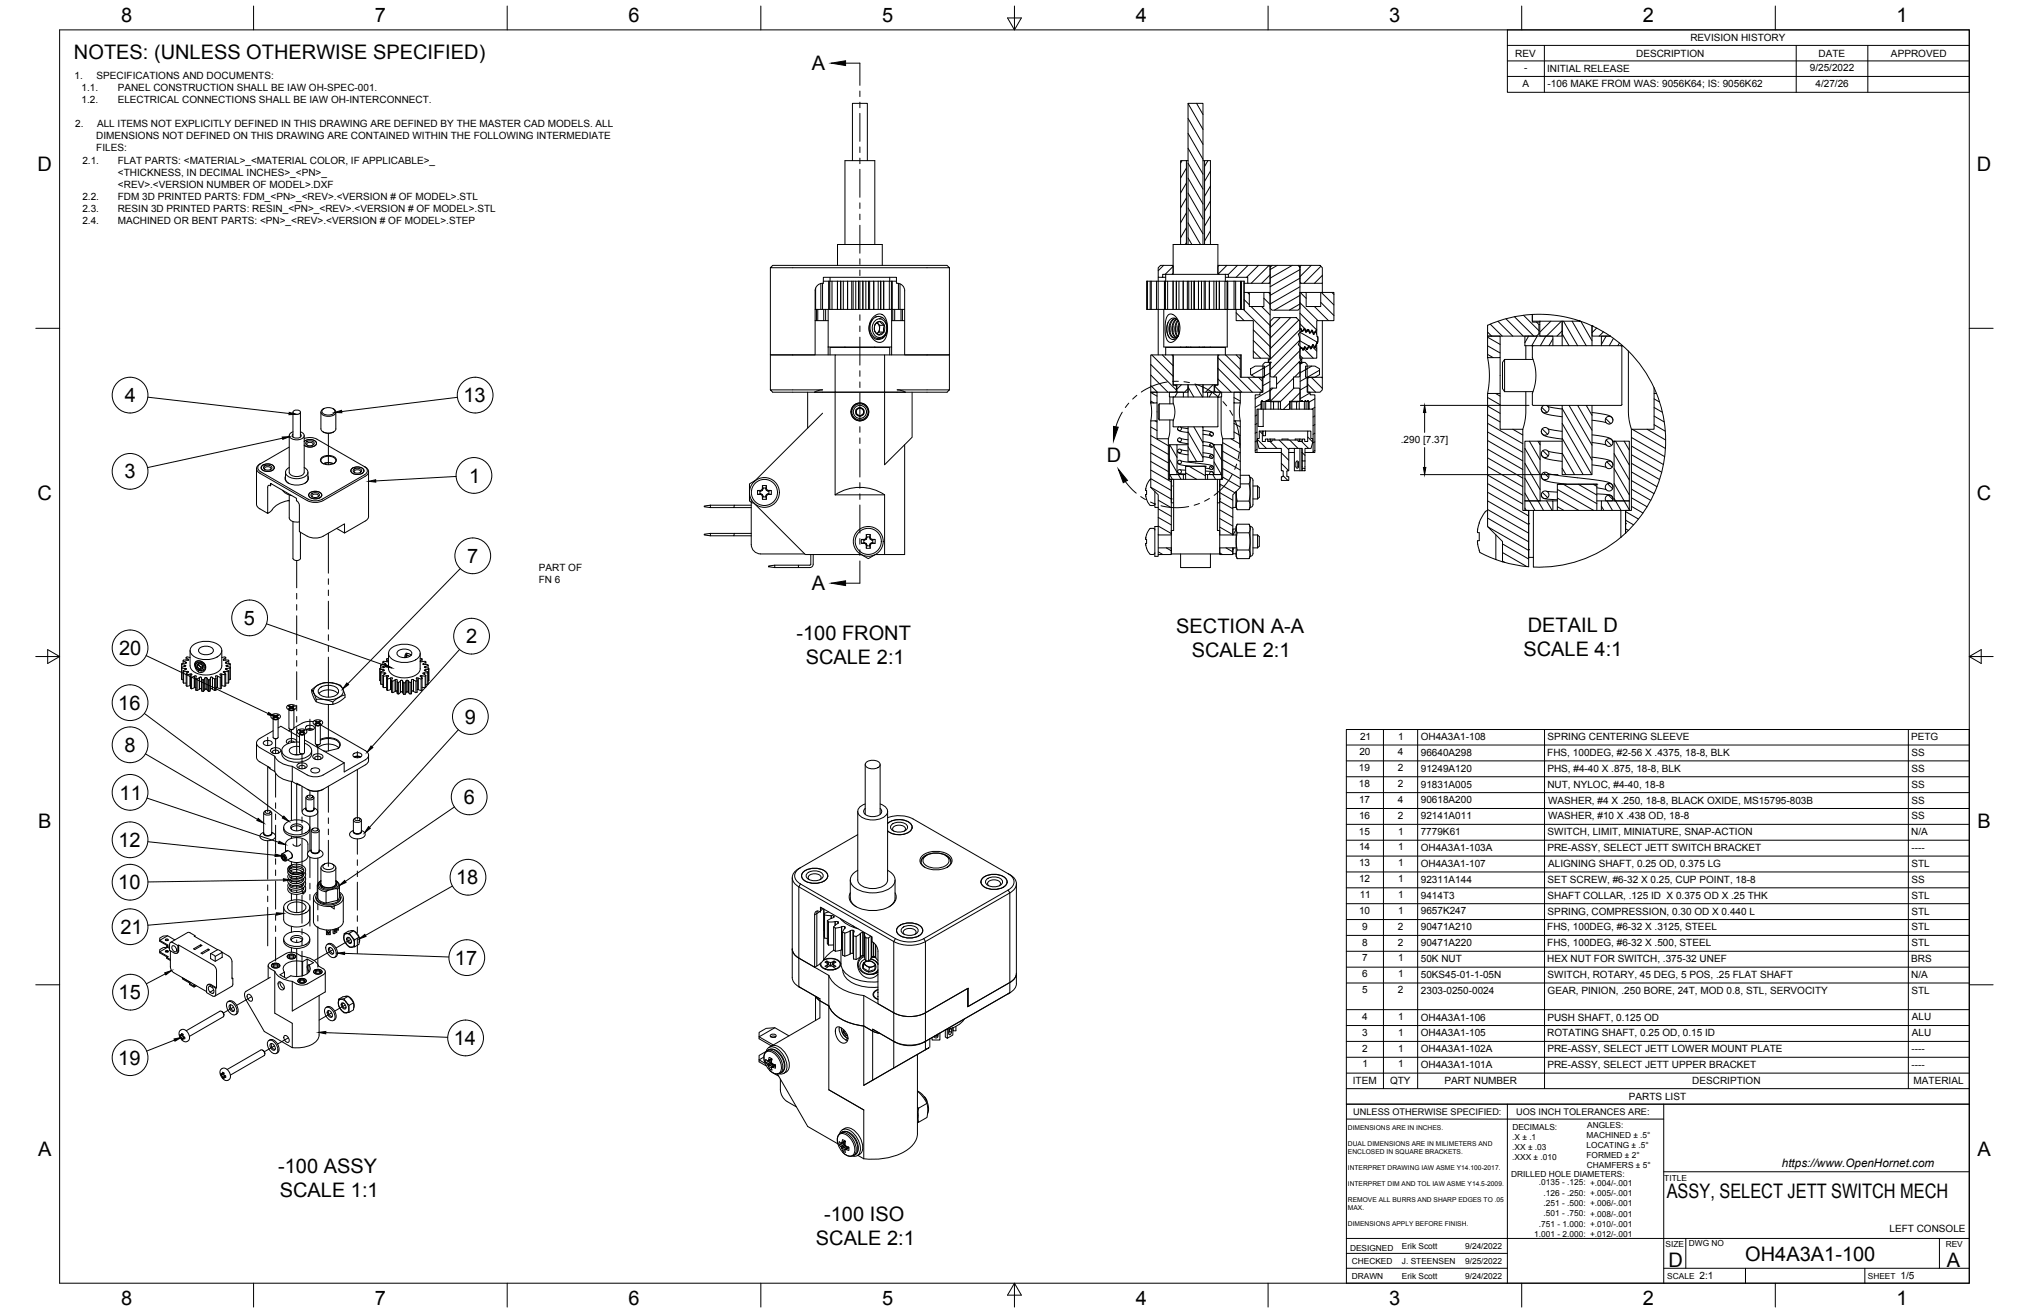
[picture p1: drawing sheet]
<svg xmlns="http://www.w3.org/2000/svg" width="864mm" height="559mm" viewBox="0 0 864 559" stroke-linecap="round" stroke-linejoin="round" font-family="sans-serif">
<defs><g id="words">
<g font-size="8.5">
<text x="51.6" y="9.4">8</text>
<text x="159.5" y="9.4">7</text>
<text x="267.5" y="9.4">6</text>
<text x="375.4" y="9.3">5</text>
<text x="483.4" y="9.4">4</text>
<text x="591.3" y="9.4">3</text>
<text x="699.3" y="9.4">2</text>
<text x="807.2" y="9.4">1</text>
<text x="31.5" y="25">NOTES: (UNLESS OTHERWISE SPECIFIED)</text>
<text x="345.6" y="29.9">A</text>
<text x="16" y="72.9">D</text>
<text x="841.4" y="72.9">D</text>
<text x="53.1" y="171.2">4</text>
<text x="197.2" y="171.2">13</text>
<text x="471.1" y="196.8">D</text>
<text x="53" y="203.6">3</text>
<text x="199.7" y="205.4">1</text>
<text x="16" y="212.6">C</text>
<text x="841.4" y="212.6">C</text>
<text x="198.8" y="239.6">7</text>
<text x="345.6" y="251.2">A</text>
<text x="103.8" y="266">5</text>
<text x="500.7" y="269.3">SECTION A-A</text>
<text x="650.3" y="269">DETAIL D</text>
<text x="198.4" y="273.8">2</text>
<text x="339" y="272.4">-100 FRONT</text>
<text x="50.7" y="278.7">20</text>
<text x="507.2" y="279.5">SCALE 2:1</text>
<text x="648.4" y="279.3">SCALE 4:1</text>
<text x="342.9" y="282.7">SCALE 2:1</text>
<text x="50.3" y="302.1">16</text>
<text x="197.8" y="308">9</text>
<text x="53" y="320">8</text>
<text x="50.9" y="340.3">11</text>
<text x="197.4" y="342.2">6</text>
<text x="16.2" y="352.3">B</text>
<text x="841.7" y="352.3">B</text>
<text x="50.4" y="360.5">12</text>
<text x="194.2" y="376.4">18</text>
<text x="50.4" y="378.5">10</text>
<text x="51.3" y="397.5">21</text>
<text x="193.7" y="410.6">17</text>
<text x="50.5" y="425.3">15</text>
<text x="193.2" y="444.8">14</text>
<text x="50.3" y="453.2">19</text>
<text x="16.2" y="492">A</text>
<text x="841.7" y="492">A</text>
<text x="118.4" y="499.2">-100 ASSY</text>
<text x="119.1" y="509.5">SCALE 1:1</text>
<text x="709.4" y="510">ASSY, SELECT JETT SWITCH MECH</text>
<text x="350.8" y="519.5">-100 ISO</text>
<text x="347.3" y="529.8">SCALE 2:1</text>
<text x="710.1" y="539.1">D</text>
<text x="742.8" y="536.7">OH4A3A1-100</text>
<text x="828.7" y="539.1">A</text>
<text x="51.6" y="555.5">8</text>
<text x="159.5" y="555.5">7</text>
<text x="267.5" y="555.5">6</text>
<text x="375.4" y="555.4">5</text>
<text x="483.4" y="555.5">4</text>
<text x="591.3" y="555.5">3</text>
<text x="699.3" y="555.5">2</text>
<text x="807.2" y="555.5">1</text>
</g>
<text font-size="5" x="758.4" y="496.8">https://www.OpenHornet.com</text>
<g font-size="4.3">
<text x="719.5" y="17.6">REVISION HISTORY</text>
<text x="644.9" y="24.2">REV</text>
<text x="696.4" y="24.2">DESCRIPTION</text>
<text x="774" y="24.2">DATE</text>
<text x="804.9" y="24.2">APPROVED</text>
<text x="31.7" y="33.7">1.</text>
<text x="41.1" y="33.7">SPECIFICATIONS AND DOCUMENTS:</text>
<text x="648.7" y="30.2">-</text>
<text x="658.5" y="30.6">INITIAL RELEASE</text>
<text x="770.3" y="30.3">9/25/2022</text>
<text x="34.7" y="38.9">1.1.</text>
<text x="50.1" y="38.9">PANEL CONSTRUCTION SHALL BE IAW OH-SPEC-001.</text>
<text x="648" y="36.9">A</text>
<text x="658.7" y="37.2">-106 MAKE FROM WAS: 9056K64; IS: 9056K62</text>
<text x="772.7" y="36.9">4/27/26</text>
<text x="34.7" y="44">1.2.</text>
<text x="50.1" y="44">ELECTRICAL CONNECTIONS SHALL BE IAW OH-INTERCONNECT.</text>
<text x="32" y="54.2">2.</text>
<text x="41" y="59.3">DIMENSIONS NOT DEFINED ON THIS DRAWING ARE CONTAINED WITHIN THE FOLLOWING INTERMEDIATE</text>
<text x="41.3" y="54.2">ALL ITEMS NOT EXPLICITLY DEFINED IN THIS DRAWING ARE DEFINED BY THE MASTER CAD MODELS. ALL</text>
<text x="41" y="64.5">FILES:</text>
<text x="35.1" y="69.6">2.1.</text>
<text x="50.1" y="69.6">FLAT PARTS: &lt;MATERIAL&gt;_&lt;MATERIAL COLOR, IF APPLICABLE&gt;_</text>
<text x="50.2" y="74.7">&lt;THICKNESS, IN DECIMAL INCHES&gt;_&lt;PN&gt;_</text>
<text x="50.2" y="79.9">&lt;REV&gt;.&lt;VERSION NUMBER OF MODEL&gt;.DXF</text>
<text x="35.1" y="85">2.2.</text>
<text x="50.1" y="85">FDM 3D PRINTED PARTS: FDM_&lt;PN&gt;_&lt;REV&gt;.&lt;VERSION # OF MODEL&gt;.STL</text>
<text x="35.1" y="90.1">2.3.</text>
<text x="35.1" y="95.3">2.4.</text>
<text x="50.1" y="90.1">RESIN 3D PRINTED PARTS: RESIN_&lt;PN&gt;_&lt;REV&gt;.&lt;VERSION # OF MODEL&gt;.STL</text>
<text x="50.1" y="95.3">MACHINED OR BENT PARTS: &lt;PN&gt;_&lt;REV&gt;.&lt;VERSION # OF MODEL&gt;.STEP</text>
<text x="596.2" y="188.4">.290 [7.37]</text>
<text x="229.3" y="243">PART OF</text>
<text x="229.3" y="248.1">FN 6</text>
<text x="578.9" y="314.8">21</text>
<text x="595.1" y="314.8">1</text>
<text x="604.7" y="315.1">OH4A3A1-108</text>
<text x="658.7" y="315.1">SPRING CENTERING SLEEVE</text>
<text x="813.4" y="315.1">PETG</text>
<text x="578.6" y="321.4">20</text>
<text x="595" y="321.4">4</text>
<text x="604.7" y="321.7">96640A298</text>
<text x="658.6" y="321.7">FHS, 100DEG, #2-56 X .4375, 18-8, BLK</text>
<text x="813.6" y="321.7">SS</text>
<text x="578.4" y="328.2">19</text>
<text x="595" y="328.2">2</text>
<text x="604.7" y="328.4">91249A120</text>
<text x="658.6" y="328.5">PHS, #4-40 X .875, 18-8, BLK</text>
<text x="813.6" y="328.5">SS</text>
<text x="578.4" y="334.9">18</text>
<text x="595" y="334.9">2</text>
<text x="604.7" y="335.2">91831A005</text>
<text x="658.6" y="335.2">NUT, NYLOC, #4-40, 18-8</text>
<text x="813.6" y="335.2">SS</text>
<text x="578.4" y="341.7">17</text>
<text x="595" y="341.7">4</text>
<text x="604.7" y="341.9">90618A200</text>
<text x="658.9" y="342">WASHER, #4 X .250, 18-8, BLACK OXIDE, MS15795-803B</text>
<text x="813.6" y="342">SS</text>
<text x="578.4" y="348.4">16</text>
<text x="595" y="348.4">2</text>
<text x="604.7" y="348.7">92141A011</text>
<text x="658.9" y="348.7">WASHER, #10 X .438 OD, 18-8</text>
<text x="813.6" y="348.7">SS</text>
<text x="578.4" y="355.2">15</text>
<text x="595.1" y="355.2">1</text>
<text x="604.7" y="355.4">7779K61</text>
<text x="658.7" y="355.5">SWITCH, LIMIT, MINIATURE, SNAP-ACTION</text>
<text x="813.5" y="355.5">N/A</text>
<text x="578.4" y="361.9">14</text>
<text x="595.1" y="361.9">1</text>
<text x="604.7" y="362.2">OH4A3A1-103A</text>
<text x="658.6" y="362.2">PRE-ASSY, SELECT JETT SWITCH BRACKET</text>
<text x="813.6" y="362.2">----</text>
<text x="578.4" y="368.7">13</text>
<text x="595.1" y="368.7">1</text>
<text x="604.7" y="369">OH4A3A1-107</text>
<text x="658.9" y="369">ALIGNING SHAFT, 0.25 OD, 0.375 LG</text>
<text x="813.6" y="369">STL</text>
<text x="578.4" y="375.4">12</text>
<text x="595.1" y="375.4">1</text>
<text x="604.7" y="375.7">92311A144</text>
<text x="658.7" y="375.7">SET SCREW, #6-32 X 0.25, CUP POINT, 18-8</text>
<text x="813.6" y="375.7">SS</text>
<text x="578.7" y="382.2">11</text>
<text x="595.1" y="382.2">1</text>
<text x="604.7" y="382.4">9414T3</text>
<text x="658.7" y="382.5">SHAFT COLLAR, .125 ID X 0.375 OD X .25 THK</text>
<text x="813.6" y="382.5">STL</text>
<text x="578.4" y="388.9">10</text>
<text x="595.1" y="388.9">1</text>
<text x="604.7" y="389.2">9657K247</text>
<text x="658.7" y="389.2">SPRING, COMPRESSION, 0.30 OD X 0.440 L</text>
<text x="813.6" y="389.2">STL</text>
<text x="579.8" y="395.7">9</text>
<text x="595" y="395.7">2</text>
<text x="604.7" y="395.9">90471A210</text>
<text x="658.6" y="396">FHS, 100DEG, #6-32 X .3125, STEEL</text>
<text x="813.6" y="396">STL</text>
<text x="579.8" y="402.4">8</text>
<text x="595" y="402.4">2</text>
<text x="604.7" y="402.7">90471A220</text>
<text x="658.6" y="402.7">FHS, 100DEG, #6-32 X .500, STEEL</text>
<text x="813.6" y="402.7">STL</text>
<text x="579.8" y="409.2">7</text>
<text x="595.1" y="409.2">1</text>
<text x="604.7" y="409.4">50K NUT</text>
<text x="658.6" y="409.5">HEX NUT FOR SWITCH, .375-32 UNEF</text>
<text x="813.5" y="409.5">BRS</text>
<text x="579.8" y="415.9">6</text>
<text x="595.1" y="415.9">1</text>
<text x="604.7" y="416.2">50KS45-01-1-05N</text>
<text x="658.7" y="416.2">SWITCH, ROTARY, 45 DEG, 5 POS, .25 FLAT SHAFT</text>
<text x="813.5" y="416.2">N/A</text>
<text x="579.8" y="422.7">5</text>
<text x="595" y="422.7">2</text>
<text x="604.8" y="423">2303-0250-0024</text>
<text x="658.7" y="423">GEAR, PINION, .250 BORE, 24T, MOD 0.8, STL, SERVOCITY</text>
<text x="813.6" y="423">STL</text>
<text x="579.8" y="434">4</text>
<text x="595.1" y="434">1</text>
<text x="604.7" y="434.3">OH4A3A1-106</text>
<text x="658.6" y="434.3">PUSH SHAFT, 0.125 OD</text>
<text x="813.8" y="434.3">ALU</text>
<text x="579.8" y="440.8">3</text>
<text x="595.1" y="440.8">1</text>
<text x="604.7" y="441.1">OH4A3A1-105</text>
<text x="658.6" y="441.1">ROTATING SHAFT, 0.25 OD, 0.15 ID</text>
<text x="813.8" y="441">ALU</text>
<text x="579.8" y="447.5">2</text>
<text x="595.1" y="447.5">1</text>
<text x="604.7" y="447.8">OH4A3A1-102A</text>
<text x="658.6" y="447.8">PRE-ASSY, SELECT JETT LOWER MOUNT PLATE</text>
<text x="813.6" y="447.8">----</text>
<text x="579.9" y="454.3">1</text>
<text x="595.1" y="454.3">1</text>
<text x="604.7" y="454.6">OH4A3A1-101A</text>
<text x="658.6" y="454.6">PRE-ASSY, SELECT JETT UPPER BRACKET</text>
<text x="813.6" y="454.5">----</text>
<text x="575.8" y="461.5">ITEM</text>
<text x="591.7" y="461.4">QTY</text>
<text x="614.8" y="461.5">PART NUMBER</text>
<text x="720.3" y="461.5">DESCRIPTION</text>
<text x="814.5" y="461.5">MATERIAL</text>
<text x="693.3" y="468.1">PARTS LIST</text>
<text x="804.2" y="524.4">LEFT CONSOLE</text>
<text x="723.4" y="544.5">2:1</text>
<text x="809" y="544.5">1/5</text>
</g>
<g font-size="3.9">
<text x="576" y="474.6">UNLESS OTHERWISE SPECIFIED:</text>
<text x="645.3" y="474.7">UOS INCH TOLERANCES ARE:</text>
</g>
<g font-size="3.5">
<text x="643.7" y="485">.X ± .1</text>
<text x="643.7" y="480.8">DECIMALS:</text>
<text x="675.3" y="484.3">MACHINED ± .5°</text>
<text x="675.6" y="480">ANGLES:</text>
<text x="643.7" y="489.3">.XX ± .03</text>
<text x="675.3" y="488.6">LOCATING ± .5°</text>
<text x="643.7" y="493.5">.XXX ± .010</text>
<text x="675.3" y="492.8">FORMED ± 2°</text>
<text x="675.4" y="497.1">CHAMFERS ± 5°</text>
<text x="643.2" y="501.1">DRILLED HOLE DIAMETERS:</text>
<text x="708.4" y="502.7">TITLE</text>
<text x="655" y="504.4">.0135 - .125: +.004/-.001</text>
<text x="657" y="508.8">.126 - .250: +.005/-.001</text>
<text x="657" y="513.2">.251 - .500: +.006/-.001</text>
<text x="657" y="517.7">.501 - .750: +.008/-.001</text>
<text x="653.1" y="526.5">1.001 - 2.000: +.012/-.001</text>
<text x="655" y="522.1">.751 - 1.000: +.010/-.001</text>
<text x="574.6" y="532.3">DESIGNED</text>
<text x="596.7" y="531.6">Erik Scott</text>
<text x="623.6" y="531.6">9/24/2022</text>
<text x="708.9" y="530.9">SIZE</text>
<text x="718.9" y="530.5">DWG NO</text>
<text x="828.2" y="530.9">REV</text>
<text x="575.4" y="537.9">CHECKED</text>
<text x="596.7" y="537.9">J. STEENSEN</text>
<text x="623.6" y="537.9">9/25/2022</text>
<text x="575.4" y="544.3">DRAWN</text>
<text x="596.7" y="544.3">Erik Scott</text>
<text x="623.6" y="544.3">9/24/2022</text>
<text x="709.6" y="544.2">SCALE</text>
<text x="795" y="544.2">SHEET</text>
</g>
<g font-size="2.8">
<text x="573.7" y="480.9">DIMENSIONS ARE IN INCHES.</text>
<text x="573.7" y="487.7">DUAL DIMENSIONS ARE IN MILIMETERS AND</text>
<text x="573.7" y="491.1">ENCLOSED IN SQUARE BRACKETS.</text>
<text x="573.7" y="497.9">INTERPRET DRAWING IAW ASME Y14.100-2017.</text>
<text x="573.7" y="504.7">INTERPRET DIM AND TOL IAW ASME Y14.5-2009.</text>
<text x="573.7" y="511.6">REMOVE ALL BURRS AND SHARP EDGES TO .05</text>
<text x="573.7" y="514.9">MAX.</text>
<text x="573.7" y="521.8">DIMENSIONS APPLY BEFORE FINISH.</text>
</g>
</g></defs>
<!-- layer: Visible -->
<g fill="none" stroke="#000" stroke-width=".43">
<path d="M362.8 68.4v-24.4h6.4v24.4M505 68.4h-2.5v35.7M505 68.4h.7M505 68.4v35.7M512 68.4h.7M327.9 113.9l1-1h74.2l1 1zM327.9 113.9v37.1h9.5M350.4 119.7h31.2M352.8 119.7v12M353.2 119.7v12M353.3 118v1.7M354.1 119.7v12"/>
<path d="M356.4 119.7v12M356.5 112.9v-8.8h19v8.8M357.8 119.7v12M358.9 119.7v12M359.6 104.1v-35.7h12.7v35.7M360.7 119.7v12M362.5 119.7v12M363.1 119.7v12M364.2 119.7v12M365.4 119.7v12v-12M367.2 119.7v12M368.5 119.7v12"/>
<path d="M369.7 119.7v12M370.1 119.7v12M371.9 119.7v12M373.8 119.7v12M374.8 119.7v12M376.1 119.7v12M378.5 119.7v12M378.7 118v1.7M379.4 119.7l.1 31.3M379.6 119.7v12M404.1 113.9v37.1h-9.5M488.2 119.7v12"/>
<path d="M488.4 119.7v12M489.6 119.7v12M490 119.7v12M492.2 119.7v12M493 118v33M494.9 118h1.2M495.6 119.7v12M496 119.7v12M496.1 116.8h25.4M496.1 116.8h-1.2v1.2h-1.9v-4.1l1-1h4.8l.5 .6v2.7l-.5 .6M496.1 116.8v2.9M497 119.7v12"/>
<path d="M498.8 112.9h.5M499.3 119.7v12M499.3 116.8v-12.7h19.1v12.7M500.7 119.7v12M501.8 119.7v12M503.6 119.7v12M505.4 119.7v12M505.7 104.1v-60.1h6.3v60.1M506 119.7v12M507.1 119.7v12M508.3 119.7v12v-12M510.1 119.7v12"/>
<path d="M511.4 119.7v12M512.5 119.7v12M512.7 104.1v-35.7h2.5v35.7M513 119.7v12M514.7 119.7v12M514.8 119.7v12M516.7 119.7v12M517.7 119.7v12M518.4 112.9h.5M518.9 116.8l-.5-.6v-2.7l.5-.6h21.2l.5 .6v6.6l-.5 .5h-9v-2.6h-8.3v-1.2h-1.3M519 119.7v12M521.4 119.7h.9v12h-.9z"/>
<path d="M521.4 119.7h-33.3v12h33.3M521.5 118h1.3M521.5 116.8v2.9M522.3 119.7h3M522.5 119.7v12M525.3 119.7h4.3v12h-3.7M525.3 119.7v12M525.9 119.7v12M528 119.7v12M528.4 119.7v12M529.4 119.7v12M540.1 112.9h1.3"/>
<path d="M540.6 113.5h.3M541.4 112.9h11.1l.8 .8v17.5l-.8 .8h-11.1l-.8-.8v-17.5zM552.5 112.9h1.3M553 113.5h.3M553.3 113.5l.5-.6h8l1 1v6.7h-9l-.5-.5zM346.9 131.7h38.1M346.9 136.5h5.6M347.2 122.6v9.1M347.5 131.7v4.8M348.1 131.7v4.8M349.4 120.7v11M350.1 120.6v11.1"/>
<path d="M350.1 120.6h.3v-2.6h31.2v2.6a3.2 3.2 0 0 1 3.5 3.1l-.1 27.3h9.6M350.1 120.6a3.2 3.2 0 0 0-3.2 3.1v27.3h-9.5M350.6 131.7v4.8M351.4 131.7v4.8M352.5 131.7v19.3M371.3 136.2a5 5 0 0 0 2.3 8.3 3.7 3.7 0 0 0 3.4-2.1M371.7 135a3.1 3.1 0 0 1 3.4-1.3 3.1 3.1 0 0 1 2.3 3 9 9 0 0 1-1.6 8.6 4.3 4.3 0 0 1-5.7-3.7 6.9 6.9 0 0 1 1.6-6.6zM372.5 138l-.3 1.5 .1 1.4M372.5 138l1-.7a1.19 1.19 0 0 1 2 .5l.9 .7-.4 1.4 .2 1.4-1 .5a1.26 1.26 0 0 1-2.2-.1l-.7-.8M372.5 138l-.4 1.4 .2 1.5M372.5 138a2.05 2.05 0 0 1 2.1-1.2 2.05 2.05 0 0 1 1.8 1.6M372.7 134.9a5 5 0 0 0-2.4 5 5 5 0 0 0 3.5 4.2 4.3 4.3 0 0 0 3.1-6.7"/>
<path d="M372.7 134.9l1.6-.2 1.4 .5M373.3 137.4l1.1 1.1-.2 2.8-1 .6a2.85 2.85 0 0 0 .1-4.5zM373.9 134.7l-1.2 .2M373.9 134.7h.1M374.3 135.7a1.47 1.47 0 0 1 1.6-.4 1.47 1.47 0 0 1 1 1.2 5.9 5.9 0 0 1-1.4 7.5M374.3 135.7l1.3 .3 1.1 1.1M374.3 135.7a4.2 4.2 0 0 0-3.1 3.9 4.2 4.2 0 0 0 2.9 4 4 4 0 0 0 2.8-6.2M374.4 138.5h2M376.4 138.4a2.72 2.72 0 0 1-2.7 4l-.8-.5-.6-1M376.7 137.1l.2 .3M377.7 139.2l-.1 1.7-.5 1.5M379.5 136.5h5.5"/>
<path d="M380 131.7v4.8M380.8 131.7v4.8M382.4 120.6v11.1M383.1 120.8v10.9M383.5 131.7v4.8M384.1 131.7v4.8M495.3 131.7v16h27.1v-16M497.2 137.2a7 7 0 0 0 .6 6.6M497.2 134a2.73 2.73 0 0 1 3.9 1.7 6.9 6.9 0 0 1-2.6 10 3.1 3.1 0 0 1-2.5-3.5 12.5 12.5 0 0 1 1.2-8.2zM498 138.7v2.5M499.3 138.7v2.5M500.3 135.5a5 5 0 0 0-2.1 7.2 1.71 1.71 0 0 0 2.7 .8"/>
<path d="M500.4 135.5a5 5 0 0 0-.6 8.3l.2 .1M500.5 138.7v2.5M500.7 135.7a5.3 5.3 0 0 0-.2 8M500.9 135.9a5.4 5.4 0 0 0-.2 7.7M501.3 136.3a5.8 5.8 0 0 0-.2 7M501.5 136.5a6 6 0 0 0-.2 6.6M501.7 136.8a2.42 2.42 0 0 0-2.6-1.4 2.42 2.42 0 0 0-2.1 2.1 5.3 5.3 0 0 0 1.9 7l1.4-.3 1.3-1.4M501.7 136.8h.1M501.8 138.7v2.5M501.9 137.3a6.3 6.3 0 0 0-.2 5M502 137.8l-.4 2.1 .3 1.9M522.3 131.7h3.6"/>
<path d="M529.6 120.6h1.5M529.6 124.5h2.1v6h6.3v-6h2.6v27.9h-7.2v-15.9h-7.3v-4.8M531.7 124.5h6.3M540.1 120.6h.5M540.6 136.7l1.6-1.5h9.5l1.6 1.5v16.2h.8v1.2h-1.2v.3h.4v5.6l-.4 .4h-2.3v4.8h2.3l.4 .4v5.2h-4.4v3.1l-.3 .3h-3.3l-.3-.3v-3.1h-4.4v-5.2l.4-.4h2.3v-4.8h-2.3l-.4-.4v-5.6h.4v-.3h-1.2v-1.2h.8zM553.3 120.6h.5M553.5 139.8l.7 1M553.5 139.8l-.2 .3v-15.6h2.6v6h6.2v-6h5.7v12h-7.3v3.9l-1.4 1.5M553.5 139.8l.4 1.1M553.8 140l.3 .9M555.1 140l-.4 .8M555.2 140h.2"/>
<path d="M555.2 140l-.9 1.1-.1-.3M555.2 140l.8 1.3M555.9 124.5h6.2M562.8 120.6v3.9M562.8 136.5v24.1M633.2 138.4v4.6h20.8l1-1h.4M652.2 133.8h2.1a55.2 55.2 0 0 1 18.4 2.9h-20.5zM652.2 133.8v3.3h1.8l1 1M652.2 133.8l-4.2 .4-5.5 1.1-5.4 1.6-3.9 1.5M654 137.1h1.4M655.4 136.7v6.3h9.5v-6.3v10.4M655.4 138.1h-.4v3.9"/>
<path d="M672.7 136.7l4.9 2M677.6 138.7v4.3h7.8M677.6 138.7v8.4M677.6 138.7l7.8 4.4M337.4 151h-9.5v14.9M337.4 151h18.1M352.5 147.7h27M353.3 151v-3.1h25.4v3.1M355.5 151h21v15.9h-21zM359.6 147.7v.2M372.3 147.7v.2M374.2 141.3h2"/>
<path d="M376.5 151h18.1M394.6 151h9.5v14.9M496.1 151h25.4M496.1 151v-3.1h25.4v3.1M496.1 151h-6.3v15.9h10.4l.5-.5v-2l-.5-.5h-.9v-12.3l-.5-.6M499.3 151v12.7h19.1v-12.7M501.6 142.6l-.7 .9M501.7 142.5l-.8 1M502.5 147.7v.2M505 147.7v.2M505.7 147.7v.2M512 147.7v.2"/>
<path d="M512.7 147.7v.2M515.2 147.7v.2M518.9 151l-.5 .6v12.3h-.9l-.5 .5v2l.5 .5h19.8v-5.8M521.5 151h6.4v9.6h8.9l.5 .5M527.9 151h.4v9.6M532.3 157l1.9-1.2h4v4.8h-4l-1.9-1.2zM537.5 155.1l.9-.9h1.6l.5 .5v16.2h-.5v-.4h-.4v.4h-.4v-.4h-.4v.4h-1.5v-.4h-.3v.4h-.3v3.2h-1.7v18.5h-.8v-24.6h2.1v-1.1h1.2zM540 154.2h1M540.5 154.7h.1M552.9 154.2h1M553.3 154.7h.1M553.6 147.7l-.3 .8"/>
<path d="M553.7 147.8l-.1 .4M553.8 147.9l-.5 .8v3.7h7.2v-3.9l-.7-.6M553.9 154.2h1.6l.9 .9v11.8h1.2v1.1h2v24.6h-.7v-18.5h-1.7v-3.2h-.3v-.4h-.3v.4h-.8v-.4h-.3v.4h-1.2v-.4h-.3v.4h-.6v-16.2zM554.1 148.1h.1M554.1 148.1l.4 .9M554.1 148.1l-.5 .1M554.2 140.7l.5 .1M554.3 141h-.2a1.55 1.55 0 0 0-1 2.5l.1 1.4-.6 1.8 2.1 2 .5-1M555.2 147.7l-.7 1.3M555.3 148l-.7 1M555.3 147.7l-.2 .6M555.3 140l.3 1.1"/>
<path d="M555.3 140l.5 1M555.4 147.6l-.1 .4M555.5 147.6l-.2 .1M555.5 147.6l.8 1.1M555.7 155.8h3.9l2 1.2v2.4l-2 1.2h-3.9zM555.8 147.9l.4 .8M555.8 147.8l-.5 .1M555.8 141l.1 .4M556.5 148.7h-.2M556.5 148.2l-.2 .5M556.8 140.2l.2 .1M556.8 140.3l-.5 .8-.5-.1"/>
<path d="M556.8 140.3l.8 1.5M556.8 140.2l-.9 1.2M557 147.3l-.4 1.2M557 147.3l-.7 1.4M557 147.6l.5-.1 .7 .9M557.1 147.2l-.6 1.5M557.2 141.3l-.2-1 .4 1.1M557.4 141.4l.1 .4M558.4 140.6l-.5 .9-.5-.1M558.4 140.6h.2M558.4 140.6l.6 1.7M558.5 140.6l-.9 1.2"/>
<path d="M558.6 147l-.5 1.4M558.7 147.1l.4-.1 .8 .9M558.8 146.7l-.7 1.7M558.8 141.6l-.2-1 .4 1.3M558.9 146.6l-.9 1.8-1-1.1M559 142.3l.2 .1M559 141.9l.1 .5M559.1 141.9h.1M559.1 141.9l.1 .5M560.1 147.2l-.3 .7zM560.1 141l.5 2.3M560.1 141l-.9 1.4"/>
<path d="M560.1 146.7v.4M560.4 145.9l.1 2.6M560.5 140.4l-.1 1.8M560.6 143.3l.3 .1v2.1l-.2 .7-.1-.6-.2 .2-.7 2.2-.8-1.4M560.9 143.4v2M633.2 143h5.3v9.2h-5.3zM633.2 152.2l.1 .9a38.1 38.1 0 0 1-.1 14.3M638.5 152.2v15.2M640.4 153v13.7M649.4 147.1v5.9M652.5 153h-12.1l-.9 1.2v11.2l.9 1.3h12.1M652.6 147.1h37.3"/>
<path d="M652.6 147.1h-3.6v-4.1h12v4.1M652.6 147.1l-.4 .4v4.8a19.5 19.5 0 0 1 0 15.1v4.7l.4 .4h37.3l.4-.4M685.4 143h-3.8v4.1M685.4 143.1l5.2 4M689.9 147.1h.7M689.9 147.1l.4 .4M690.3 147.5v24.6M690.6 147.1l2.5 2.3v26.4l.3 2.9 1 4M693.1 149.4l6.2 7.4 4.7 8.3M124.7 175.4v10.6M124.9 175a1.87 1.87 0 0 1 3 .6 1.81 1.81 0 0 1-3.2-.3zM127.9 175.4v10.6"/>
<path d="M136.6 175.4v7.1a3.8 3.8 0 0 0 5.7 1.2l.7-1.2M137.4 174.3a3.8 3.8 0 0 1 5.1 .4 2.24 2.24 0 0 1-3 1.9l-1.7-.4a1.16 1.16 0 0 1-.4-1.9zM137.8 173.9a1.52 1.52 0 0 0-1.2 1.7 1.52 1.52 0 0 0 1.5 1.3 4 4 0 0 0 4.8-1.3l-.1-.8-1.1-.9M142.9 175.4v7.1M327.9 165.9h22.2l-1.8 .3-1.6 .7h-17.8zM343.8 166.9v15.3M346.7 166.9h8.8v43.7h21v25.4M346.7 166.9h38.6M350.1 175.9l-29.3 29.2M364.4 174.4v1.8M364.4 176.2l1.6 .9M364.4 176.2l.9 .8 .7 .1"/>
<path d="M364.4 174.4l-.2 .7 .2 1.1M366 173.5l.2 .1a1.67 1.67 0 0 1 1.4 1.1 1.67 1.67 0 0 1-.4 1.8l-1.2 .6M366 173.5l-1.6 .9M366 173.5l-.7 .1-.9 .8M366 173.5a1.83 1.83 0 0 1 1.8 1.8 1.83 1.83 0 0 1-1.8 1.8M366.8 173.9a1.58 1.58 0 0 0-2.4 1.2 1.58 1.58 0 0 0 2 1.7 1.58 1.58 0 0 0 .7-2.6l-.3-.3M376.5 166.9h8.8M376.5 166.9v30.9l11.7-11.7v-19.2M381.9 165.9h22.2l-1 1h-17.8l-1.6-.7zM489.8 166.9h2.7v4.6h-2.7zM489.8 171.5l.4 3.4-.4 4.2M492.5 171.5v7.6"/>
<path d="M493.4 171.9v6.8M497.9 178.7v5.3l-.6 2.7M497.9 169v2.9M499.3 169.1l.2 2.9a10 10 0 0 1-.2 7.1v2.4l.3 .2 18.7-.1 .1-12.5M499.4 171.9h-6l-.4 .6v5.6l.4 .6h6M499.5 169h18.7M499.5 169h-1.8v-2.1h6v2.1M499.5 169l-.2 .1M500.2 163.9h.7M500.7 166.4h.2M500.7 164.4h.2M500.9 163.7v3.2h4.8v-3.2v5.3"/>
<path d="M514 169v-2.1h6v2.1h-1.8M516.8 163.7v3.2h-4.8v-3.2v5.3M516.8 166.4h.2M516.8 164.4h.2M516.8 163.9h.7M518.2 169l.2 .1M519.7 169v13.9l.7 3.8M525.2 166.9h2.7v4.6h-2.7zM525.2 171.5v7.6M527.9 171.5l-.4 3.1 .4 4.5M535.5 174.1v7.4h2.2v-7.4M536.9 170.9l-.2 3.2"/>
<path d="M536.9 174.1h8.3M537 170.9h.1M537 170.5l.1 3.6M537.2 170.5l.1 .4M537.3 161.1h.2M538 170.9v3.2M538.7 170.9v3.2M538.8 170.9h.4M540 170.5v.4h-.4M540.5 170.9h.1M540.6 170.8l4.4 .2M540.9 171v3.1"/>
<path d="M542.1 171v3.1M544.1 171v3.1M548.7 174.1h8.5M549.8 171v3.1M551.9 171v3.1M552.3 170.9h1.1M552.3 170.8l-3.2 .2-.2 2.9M553 170.9v3.2M554 170.9h.1M554 170.5l.2 .4M554.2 170.5v.4M554.2 170.5l.1 .4z"/>
<path d="M555.2 170.9v3.2M555.5 170.9h.1M555.8 170.5l-.3 .4M555.9 170.9v3.2M556.4 161.1h.2M556.6 161.1l.5-.5h5.7v5.3l-1 1h-5.2zM556.6 170.9h.1M556.7 170.9v3.2M556.8 170.5v.4l-.2-.4v.4M557 170.9v3.2M633.2 167.4h5.3v15.3h9.6v34.5h2.5v24l-5.1-.7-6-1.4v-8.7l-6.3-6.3zM649.4 166.7v9.8l-1.3 6.2"/>
<path d="M656 174.1a3.3 3.3 0 0 0 3.7 2.5l5.2 .8M657.2 172.5a1.64 1.64 0 0 0-.9 2.5 1.64 1.64 0 0 0 2.7 0 1.64 1.64 0 0 0-.9-2.5M658.9 173l6 1.1M664.9 172.5v29.5h12.7v-29.5M677.6 175.6a17.1 17.1 0 0 1 8.4 1.9l.5 1.3M677.6 178.8l6 1.1M704 167.4v-2.3l1 2.3M705 167.4h-1v15.3h-9.6v34.5h-2.5v9.7M705 167.4a53.8 53.8 0 0 1-13.1 59.5M109.2 199.5v15.5l.9 1.2 3.8 2.3v-11.2M110.9 197.3a2.13 2.13 0 0 0-1.7 1.9 2.13 2.13 0 0 0 1.4 2.2l20.2 11.6a7.5 7.5 0 0 0 6.7 0M110.9 197.3a1.84 1.84 0 0 0-1.2 1.7 1.84 1.84 0 0 0 1.2 1.8l20.2 11.6"/>
<path d="M111.2 199.1v.1M111.5 198.2a3.8 3.8 0 0 1 5.2 .4 2.26 2.26 0 0 1-3.1 2.1l-1.6-.5a1.18 1.18 0 0 1-.5-2zM111.5 198.3a3.8 3.8 0 0 1 5.1 .3 2.24 2.24 0 0 1-3 2l-1.6-.4a1.16 1.16 0 0 1-.5-1.9zM112.3 198.6a2.12 2.12 0 0 1 3.5 .6 2.1 2.1 0 0 1-3.7-.3zM112.8 199.9a1.07 1.07 0 0 1 .4-1.3 1.07 1.07 0 0 1 1.3 .1l.8 .6-.2 .6M116.7 199.1v.1M123.1 185.4v15.6a3.8 3.8 0 0 0 5.7 1.1l.7-1.1v-15.6M123.1 190.3l-12.2 7M123.1 198.9a2.13 2.13 0 0 0-1.6 2.2 2.13 2.13 0 0 0 1.8 2 6.2 6.2 0 0 0 7.7-1.6l-.2-1.4-1.3-1.2M124.7 184.7l-.3 .3a1.73 1.73 0 0 0 2.7 1.4l1.1-.7-.3-1M124.7 183.8a1.63 1.63 0 0 0-1.6 1.7 1.63 1.63 0 0 0 1.8 1.5 3.7 3.7 0 0 0 4.6-1.6l-.6-1.1-1-.5M129.5 189.4a3.4 3.4 0 0 0 5.2-.7 3.4 3.4 0 0 0-5.2-.8 3.4 3.4 0 0 1 5.2 .8 3.4 3.4 0 0 1-5.2 .8"/>
<path d="M129.5 186.6a6.8 6.8 0 0 1 5.4 .3l20.2 11.7M130.3 188.2a2.12 2.12 0 0 1 3.4 .6 2.1 2.1 0 0 1-3.6-.3zM130.8 189.5a1.07 1.07 0 0 1 .4-1.2 1.07 1.07 0 0 1 1.3 0l.8 .6-.3 .6M134.7 188.7v.1M136.9 194.8a4.4 4.4 0 0 1 6.3 .8 2.97 2.97 0 0 1-3.8 2.2l-1.4-.3-1.1-.7a1.32 1.32 0 0 1 0-2zM137.4 197.2a1.48 1.48 0 0 1-.8-1.6 1.48 1.48 0 0 1 1.5-1.2 3.8 3.8 0 0 1 4.9 1.5l-.9 1.3M137.5 183.8a4.4 4.4 0 0 0 4.5 0M137.6 197.3l2.5-.4 1.8 .4M137.7 197.4l2.4-.5 1.8 .5M138.6 197v.7M149.7 199.5a3.8 3.8 0 0 1 5.1 .4 2.26 2.26 0 0 1-3 2l-1.7-.4a1.18 1.18 0 0 1-.4-2zM149.7 199.5a3.8 3.8 0 0 1 5.1 .4 2.24 2.24 0 0 1-3 2l-1.7-.4a1.16 1.16 0 0 1-.4-2z"/>
<path d="M150.5 199.9a2.12 2.12 0 0 1 3.4 .6 2.1 2.1 0 0 1-3.6-.3zM155.1 198.6a1.85 1.85 0 0 1 1.3 1.7 1.85 1.85 0 0 1-1.3 1.8l-17.9 10.3a6.7 6.7 0 0 1-6.1 0M155.1 198.6a2.12 2.12 0 0 1 1.7 1.9 2.12 2.12 0 0 1-1.3 2.2l-18 10.4M385 189.3v46.7h-8.5M497.7 189.3h3.3v12.7h-3.3zM501 189.3h4.7M501.2 187.2a3.4 3.4 0 0 0 3.6 1.5l.9 .1M501.2 191.9a3.4 3.4 0 0 0 3.6 1.6l.9 .1M501.2 182.4a3.4 3.4 0 0 0 3.6 1.6l.9 .1M501.2 196.7l.1 .4a7.6 7.6 0 0 0 5.2 1.3M501.8 181.7a.82 .82 0 0 0-.4 1.2 .82 .82 0 0 0 1.3 0 .82 .82 0 0 0-.4-1.2M502.4 199.9l2.2 .2"/>
<path d="M502.7 186.7l3 .5M502.7 191.4l3 .5M502.7 181.9l3 .5M502.7 196.2l6.2 .9a16.1 16.1 0 0 1 7.4 1.5l.2 .5M504.6 198.4h8.4M505.7 181.7v14.7h6.3v-14.7M512 189.5l3 .6M512 187.9a5.6 5.6 0 0 1 4.4 1.5l.1 .1M512 192.7a5.7 5.7 0 0 1 4.4 1.4l.1 .2M512 194.3l3 .5M512 183.2a5.6 5.6 0 0 1 4.4 1.4l.1 .2M512 184.8l3 .5"/>
<path d="M513 199.2l2 .4M513 198.4h.1M516.4 189.3h.3M516.7 189.3h3.3v12.7h-3.3zM535 192.6h10.4M537.3 183.5h.3M538.6 183.5h-1v1.9h1v-1.9h18M540.8 186.9v1M542.6 187.3v-.4h-2.5v1M545.7 187.3v-.4h2.5v.4M548.5 192.6h2.4M550.9 190.8v9.5h3.2v-9.5"/>
<path d="M551.3 187.3v-.4h2.5v1M551.7 196.4l.4-.2 .5 .5 .1 1.8a.6 .6 0 0 1-.6 .8 .6 .6 0 0 1-.6-.8zM552.5 196.4v2.6M553.1 186.9v1M553.3 190.8v9.5M554.1 192.6h.1M554.2 199.3h1.2v1h-1.2zM554.2 196.2v3.1M555.4 192.6h3.5M555.4 196.2v-5.4h2.6l.7-2.6v-1.6h-.8v-3.1h-1.3v4.4h-1.3v-1h-1v1h-1.8v-.6h-11.1v.6h-1.8v-1h-1v1h-1.3v-4.4h-1.3v3.1h-.8v1.6l.7 2.6h9.5v9.5l.8 .3v2l-.3 .3M555.4 196.2h-1.2v-5.4h-5.7v9.5l-.8 .3v2l.3 .3M555.4 196.2v3.1"/>
<path d="M649 187.8h6.5v25.4h-6.5zM655.5 187.8h9.4M656 183.6a3.3 3.3 0 0 0 3.7 2.5l5.2 .8M656 193.1a3.3 3.3 0 0 0 3.7 2.5l5.2 .8M658.9 182.5l6 1.1M658.9 192l6 1.1M677.6 188.3l6 1.1M677.6 185.1a17.1 17.1 0 0 1 8.4 1.9l.5 1.3M677.6 194.5a17.4 17.4 0 0 1 8.4 2.1l.5 1.2M677.6 197.8l6 1.1M686.4 187.8h.6M687 187.8h6.5v25.4h-6.5z"/>
<path d="M113.9 207.3l.5-.8 .8 .3v-1.1l11 6.4v1l.8 .7 .4 1.3M115.4 205.9l-.2 .7M120.3 208.7l1.8 1.5 2.1 .7M121.5 201l.1 3.2 1.2 1.5M121.5 202.7a2.64 2.64 0 0 0 2.5 3.4 6.5 6.5 0 0 0 7.2-1.9l-.2-1.5M122.4 213.1a10.6 10.6 0 0 0-7.3 4.6l-1.2 .8M122.7 213l.4 .3M123.1 210.7v9.7a3.4 3.4 0 0 0 4.3 1.7M123.1 212.9l-.7 .2M127.4 215.1v11.2l3.4 1.9a7.6 7.6 0 0 0 6.7 0M131.1 201l-.1 3.2-1.2 1.5M131.4 210.7v.2"/>
<path d="M131.7 209.9a3.8 3.8 0 0 1 5.2 .4 2.26 2.26 0 0 1-3 2l-1.7-.5a1.18 1.18 0 0 1-.5-1.9zM131.7 209.9a3.8 3.8 0 0 1 5.2 .4 2.24 2.24 0 0 1-3 2l-1.7-.5a1.16 1.16 0 0 1-.5-1.9zM132.5 210.2a2.12 2.12 0 0 1 3.5 .7 2.1 2.1 0 0 1-3.6-.4zM133 211.5a1.07 1.07 0 0 1 .4-1.2 1.07 1.07 0 0 1 1.3 0l.8 .7-.2 .5M136.9 210.7v.2M149.3 200.3v.2M151 201.2a1.07 1.07 0 0 1 .4-1.3 1.07 1.07 0 0 1 1.3 .1l.8 .6-.3 .6M154.9 200.3v.2M156.9 200.7v19.1l-.2 .8-1.2 1.1-8.9 5.1-3.3-1.9M299.7 215.3l2.7-.3v1l-2.7-.3zM302.4 215h10M312.4 216h7.3"/>
<path d="M319.7 215h-7.3v1h-10M319.7 212.6v1.4h1.1M319.7 214l.1 17.7a4 4 0 0 0 4 4M320.8 214.1l22 21.9h23.7l2.2 1.3a.96 .96 0 0 0 1.7 0 7.3 7.3 0 0 1 6.1-1.3M321.4 204.5l-1.7 1a1.66 1.66 0 0 0-.7 1.9v4.9a.94 .94 0 0 0 .7 1.4M322.5 208.7l1.3 .3M322.5 210.4h1.2M322.5 208.7v1.7l1.3-.2M323.5 209v1.2M323.7 210.4l.1 .1M323.7 208.7h-1.2M323.8 210.2h.1"/>
<path d="M323.8 208.7h-.1M323.8 210.5l.4 .1M323.8 210.2l.7 .2 .2 .7M323.9 209h-.1M324.2 210.6l.3 .6a1.09 1.09 0 0 0 .3 1.3 1.09 1.09 0 0 0 1.4-.1l.2-1.7M324.5 206.7l.3 1.4-.3 .6-.7 .3M324.5 206.7v1.3l-.7 .7M324.5 206.7l.4-.1a1 1 0 0 1 1.2 .3 1 1 0 0 1 .1 1.1l.2 .4M324.7 211.1h.1M324.8 211.4l-.3 1M324.8 211.2v.2M324.8 211.4h1.1"/>
<path d="M324.8 207.8h1.1M325.9 211.4l.3 1M325.9 211.2v.2M326 211.1h-.1M326.2 206.7l-.3 1.1 .3 .9M326.2 210.5l-.3 .6M326.2 208.7l.6 .3M326.4 208.4l.1 .1M326.5 210.6l-.1 .1M326.5 208.5l.4 .2a1.1 1.1 0 0 1 1.4 .3 1.1 1.1 0 0 1-.1 1.4M326.8 210.2l-.6 .3M326.8 209h.1"/>
<path d="M326.9 209h.3M326.9 210.2h.3M326.9 210.2h-.1M327.2 210.2l1 .2M327.2 209v1.2M328.2 208.7l-1 .3M328.2 210.4l-1.7 .2M355.5 210.6a19 19 0 0 1 21 0M487.6 210.7l.4 1.7M487.6 210.6v.1M487.7 210.5l-.1 .1M487.7 208.7h.1"/>
<path d="M487.7 208.7h.3v1.7l-.3 .1M487.7 210.4v.1M488 212.4v.2a2.91 2.91 0 0 0 2.8 2.6l.8-.8M489.8 204a6.3 6.3 0 0 0-2.1 4.7M491.5 209.2v6.7h1.5M498.5 206.8h.1M498.5 212.3h.1M498.5 204v10h1M499.5 204h-1.8v-2h6v2M499.5 204h18.7v21.8h1v10h-20.7v-10h1zM501.2 200.7a2.7 2.7 0 0 0 3.1 1h.3M503.7 202h.9"/>
<path d="M504.6 204v-5.6h8.4v5.6M513 200.5a4.1 4.1 0 0 1 3.4 .8l.1 .2M513 202h1M514 204v-2h6v2h-1.8M515.1 201a.81 .81 0 0 1 1.1-.1 .81 .81 0 0 1 .1 1.1h-1.3zM519.2 206.8h.1M519.2 212.3h.1M519.2 204v10h-1M526.1 209.2v6.7h-1.4M526.1 209.2v6.7l.5 1M526.1 209.2l.1 2.1a3.6 3.6 0 0 1 0 3.4l.4 2.2M526.6 213.3h5"/>
<path d="M526.6 216.9h5M527.9 205.9h3.7M527.9 202.3h3.7M531.6 202.3l.5 1.4-.1 1.3a2.98 2.98 0 0 0 0 2.9v3.4a3.7 3.7 0 0 0 .1 3.4v1.2l-.5 1M531.6 202.3l.5 .9v5.7a24.9 24.9 0 0 1-.5 8M532.1 203.2a2.3 2.3 0 0 1 1.2 3v8.2a1.28 1.28 0 0 1-1.2 1.5M533.3 206.8h2M533.3 212.3h2M535.3 206.8v5.5M535.3 206.8l.7 .8v4l-.7 .7M545.9 202.9h-.5v1.6h3.1v-1.6h-.5M633.2 217.3a7.9 7.9 0 0 0-3.6 5.1l-.7 2.8v1.4"/>
<path d="M650.6 217.2v20h2.1M652.7 217.2h-3.7v-4h12v4M652.7 217.2v24.1a53.8 53.8 0 0 0 37.2-12.6M652.7 217.2h37.2v11.5l.3-.3M656 210.6l.1 .4a2.77 2.77 0 0 0 3.3 1.5l3.5 .2M656 202.6l.2 .8a5.9 5.9 0 0 0 4.9 1.9l5.6 .8M658.4 209.1l4.5 .3M658.9 201.5l4.7 .9 15.7 1.9a12 12 0 0 1 6.9 2.1l.3 .9M661 213.2h1.9M662.9 217.2v-11.1h16.8v11.1M662.9 206.1h16.8M679.7 210.2h.6a10.3 10.3 0 0 1 5.8 1l.4 1.1"/>
<path d="M679.7 207.6l3.9 .8M679.7 213.2h1.9M679.7 206.1h.1M681.6 217.2v-4h11.9v4h-3.6M683.7 211.2a1.63 1.63 0 0 1 2.2-.2 1.63 1.63 0 0 1 .4 2.2h-2.8l-.2-1.1zM124.7 222v15.6a1.85 1.85 0 0 0 3.2 0v-11.1M146.6 226.8v-3.9l-9.1 5.3M299.7 227.4l2.7-.4v1l-2.7-.3zM302.4 227h10M312.4 228h7.3M319.7 227h-7.3v1h-10M323.7 235.8h18.8"/>
<path d="M345.1 236v4.1l-.4 .4M346.1 236l-.1 4.6-.5 .7-.8 .2M366.7 231.2l1.3 .1M366.7 229.6v1.7M367.7 231h.3a1.32 1.32 0 0 1 .8 2l-.1 .3M367.7 231l-1 .3M367.7 229.8v1.2M367.9 229.5l-1.2 .1 1 .2M368 229.5h-.1M368 231.3l.7 .7M368.5 229.3l-.5 .2M368.7 231.9v.1"/>
<path d="M368.7 232v1.3M368.7 233.3h1.7M368.7 227.6l-.2 1.7M368.9 228.9l-.2 .6-1 .3M369 228.9l-.3-1.3 .9-.2 .8 .2-.3 1.3M369 231.9v.1M369 232.2h1.1M369 228.6h1.1M369 228.8v.1M370.1 232l.3 1.3M370.1 228.9l.4 .7 .9 .2M370.1 228.8l.1 .1"/>
<path d="M370.2 231.9l-.1 .1M370.4 227.6l.2 1.7M370.4 232v1.3M370.4 231.9v.1M370.6 229.3l.5 .2M371.1 229.5h.1M371.2 229.5l1.2 .1-1 .2M371.4 231l1 .3M371.4 231l-1 .3-.3 .6M371.4 229.8v1.2M372.4 229.6v1.7M372.4 231.2l-1.3 .1-.7 .7"/>
<path d="M487.6 229.2v.1M487.6 229.4l.1 .1M487.7 232h.1M487.7 231.3v.7M487.7 229.5h.1M487.7 229.6h.3v1.7h-.3M487.7 232l.3 1.4M487.7 231.3h.1M488 227.6l-.4 1.7M488 233.4a2.9 2.9 0 0 0 2.8 2.6l.8-.8M491.5 224.1h1.5v12.7h-1.5zM491.6 225.6l-.3-.5a1.88 1.88 0 0 0-2.9 1.4l-.4 1.1"/>
<path d="M493 224.1v-13.5l-3.2-3.2v-28.3h2.7v7.6h4.8v17.3h1.2v23.7h-5.5M493 233.2h5.5v2.8h-5.5M502.5 235.8v5.8h12.7v-5.8M526.1 224.9l.1 .9a2.83 2.83 0 0 1 0 2.9v3.5a3.6 3.6 0 0 1 0 3.3l.4 2.2-.5-.9zM526.1 225.1h-1.4v2.6v-17.1l3.2-3.2v-28.3h-2.7v7.6h-4.8v17.3h-1.2v23.7h6.9M526.1 233.2h-6.9v2.8h5.5v-2.8v2.5h1.4M526.6 223.1l-.5 1.8zM526.6 234.1h5M526.6 226.8h5M526.6 223.1h5M526.6 237.7h5M531.6 223.1l.5 1.4-.1 1.3a2.98 2.98 0 0 0 0 2.9v3.5a3.7 3.7 0 0 0 .1 3.3v1.3l-.5 .9"/>
<path d="M531.6 223.1l.5 1v5.6a24.9 24.9 0 0 1-.5 8M532.1 224a2.3 2.3 0 0 1 1.2 3v8.2a1.28 1.28 0 0 1-1.2 1.6M533.3 227.7h2M533.3 233.2h2M535.3 227.7v5.5M535.3 227.7l.7 .7v4.1l-.7 .7M628.9 226.6l.1 .1M628.9 230.2v1.4l.7 2.7a4.2 4.2 0 0 0 2.9 2.1l4.2 1.7M628.9 226.7h.7v3.4h-.7M629 230.1l-.1 .1M636.7 227.6v10.5l2.8 1M636.7 238.1h.1"/>
<path d="M650.6 222.9h.1M650.6 233.9h.1M691.9 226.9l-1.7 1.5M691.9 222.9h.1M327.1 240.9l2.7-.4v1.1l-2.7-.4zM329.8 241.6h10M329.8 240.5h10M344.7 240.5h-4.9v1.1h4.9M79.2 279.8l1 1.1M79.2 279.8v1.1M80.9 276.8v6.6a4.8 4.8 0 0 0 4.6 3.7 8.5 8.5 0 0 0 8.6-2.5l.3-1.2v-6.6M80.9 279.8l-1.3-.2-.4 .2"/>
<path d="M82.1 274.6a9.7 9.7 0 0 1 11.7 .6 3.1 3.1 0 0 1-2.2 4.8 9.7 9.7 0 0 1-10.1-1.5 2.6 2.6 0 0 1 .6-3.9zM85 275.9a4.2 4.2 0 0 1 5.8 .7 2.77 2.77 0 0 1-3.5 2 2.1 2.1 0 0 1-2.7-2.4zM94.4 279.8l1.3-.2 .4 .2M96.1 279.8l-1 1.1M96.1 279.8v1.1M165.4 278.1v6.5a4.8 4.8 0 0 0 4.6 3.7 8.5 8.5 0 0 0 8.5-2.5l.4-1.2-.1-6.5M166.6 275.8a9.7 9.7 0 0 1 11.6 .6 3.1 3.1 0 0 1-2.2 4.8 9.7 9.7 0 0 1-10-1.5 2.6 2.6 0 0 1 .6-3.9zM169.4 277.1a4.2 4.2 0 0 1 5.9 .8 2.77 2.77 0 0 1-3.5 2 2.1 2.1 0 0 1-2.7-2.4zM172.3 279.8v.1M173.1 278.4l-.1 1.3M173.3 278.2l-.4 1.5M173.7 278.2a1.14 1.14 0 0 0-1.2 .3 1.14 1.14 0 0 0-.2 1.1v.3"/>
<path d="M174.4 279.4a.69 .69 0 0 0-.9-.4 .69 .69 0 0 0-.4 .8M174.6 278.5l.4 .3M175 278.8l-.2-.1a1.2 1.2 0 0 0-1.6-.4 1.2 1.2 0 0 0-.5 1.6M175 278.8h.1M77.3 284l.1 .3M77.3 288.9l.1 .3M77.4 284.3l1.9 .3M77.4 289.2l.5 .1M77.4 284.3v4.9M77.9 285.5l.3 .3M77.9 290.4l.3 .3M78.2 280.9l-.3 .3"/>
<path d="M78.6 283.1v.5M78.8 284.5v.6M79 283.3l-1.7-.6v6.2M79 283.4l-1.7 .6M79 281.8v.5M79 283.4h.1M79.1 283.3v.1M79.2 286.9l1-1-2.1-.1v4.9h1.1M79.2 286.9v4.9l.4 .2M79.2 286.9l.4 .3M79.3 282.1l-1.9 .3-.1 .3M79.3 284.6l.1 .1"/>
<path d="M79.4 282.1l-1.5-.9v1.1M79.4 284.7l-1.5 .8v4.9M79.4 282.1h-.1M79.6 287.1l2-.2-.5 1.1M79.6 287.1v5M79.6 285.8v.7M80 280.5v.5M80.2 280.9h-2.1M80.2 280.9h.1M80.9 286.9v4.9M81.1 288v4.9l.5 .2M81.1 291.7l-1.5 .4"/>
<path d="M81.1 288l.5 .2M81.5 288.2l1-.3a.61 .61 0 0 1 .9-.2 .61 .61 0 0 1 0 .9l.5 .4M81.5 288.2v4.9M82.7 287.8v4.9M83 283.1a2.09 2.09 0 0 1 1.7-1.8 2.09 2.09 0 0 1 2.2 1.1l.5 1.1v.8M83.2 281.9a2.35 2.35 0 0 0 1.9 3.4M83.4 281.5a2.68 2.68 0 0 1 3.6 .9 2.68 2.68 0 0 1-.8 3.7 2.99 2.99 0 0 1-2.8-1.4 2.99 2.99 0 0 1 0-3.2zM83.4 293.5v.3M83.4 288.6v5.2M83.4 292.6l-1.9 .5M83.4 293.7l.5 .2M83.6 284.2a1.6 1.6 0 0 1 .1-2.2 1.6 1.6 0 0 1 2.2 0 1.82 1.82 0 0 1 1.5 1.7 1.82 1.82 0 0 1-1.3 1.9l-1.9-.6"/>
<path d="M83.6 284.2l1.5 1.1M83.6 284.2a1.5 1.5 0 0 1 .3-2.1 1.5 1.5 0 0 1 2.1 .3 1.5 1.5 0 0 1 1 1.9 1.5 1.5 0 0 1-1.9 1M83.9 283.9a1.57 1.57 0 0 0 2.3 .7M83.9 289l.6-.3a.75 .75 0 0 1 .9-.6 .75 .75 0 0 1 .5 1l.1 .2M83.9 289v4.9M84.5 283.1l-.6 .8M84.5 282.6a1.51 1.51 0 0 0 1.7 1.3M84.5 282.6a1.5 1.5 0 0 0 1.7 1.3M84.9 288.3v4.9v-4.8M85.6 284l-.6 .8M85.7 288.6v4.9l.3 .7M85.7 293.3l-.6-.2-1.2 .8"/>
<path d="M86 289.3v4.9M86 289.3h.6M86 294.2h.6M86.2 283.9h.1M86.3 283.5l-.1 1.1M86.3 283.5a1.34 1.34 0 0 0-2.3-.5v.2a1.15 1.15 0 0 0 .9 1.4h1.3M86.3 283.5a1.28 1.28 0 0 0-1.3-1.1 1.28 1.28 0 0 0-1.2 1.2l.1 .3M86.6 289.3l.4-.3a.7 .7 0 0 1 .7-.7 .7 .7 0 0 1 .6 .7l.4 .3M86.6 294.2l.4-.3a.7 .7 0 0 1 .7-.7 .7 .7 0 0 1 .6 .7l.4 .3M86.6 289.3v4.9M87.2 288.6v4.9M88.1 288.6v4.9"/>
<path d="M88.7 289.3v4.9M89.3 289.3v4.9M89.3 289.3h-.6M89.3 294.2h-.6M89.6 293.3l.6-.2 1.2 .8M89.6 288.6v4.9l-.3 .7M90.4 288.3v4.9M91.4 289l-.6-.3a.75 .75 0 0 0-.9-.5 .75 .75 0 0 0-.5 .9l-.1 .2M91.4 289v4.9M91.9 293.5v.3M91.9 288.6v5.2M91.9 293.7l-.5 .2"/>
<path d="M91.9 292.6l1.8 .5M92.6 287.8v4.9M93.7 286.9l.5 1.1M93.7 288.2l-.9-.3a.61 .61 0 0 0-.9-.2 .61 .61 0 0 0 0 .9l-.5 .4M93.7 288.2v4.9M93.8 286.9l1.9 .2M93.8 286.9h-.1M94.2 291.7l1.5 .4M94.2 288v4.9l-.4 .2M94.2 288l-.4 .2M94.4 286.9v4.9M95.1 280.9h.1"/>
<path d="M95.1 280.9h2.1l.2 .3M95.3 280.5v.5M95.7 285.8v.7M95.7 287.1v5M95.9 284.7l1.5 .8M96 282.1h.1M96 282.1l1.9 .3 .1 .3M96 284.6v.1M96.1 290.7h1M96.1 286.9v4.9l-.4 .2M96.1 286.9l-.4 .3M96.2 283.4l1.8 .6-.1 .3"/>
<path d="M96.2 281.8v.5M96.2 283.4h.1M96.3 283.3v.1M96.3 281.8v.5M96.5 284.5v.6M96.7 283.1v.5M97.1 285.8l-2 .1 1 1M97.1 285.8v4.9M97.4 281.2l-1.5 .9M97.4 285.5l-.2 5.2M97.4 281.2v1.1M97.4 285.5l-.2 .3"/>
<path d="M97.9 284.3l-1.9 .3M97.9 289.2l-.5 .1M97.9 284.3v4.9M98 282.7l-1.8 .6M98 282.7l-.1 6.5M132.7 293.6a9.8 9.8 0 0 1 11.7-2.1l1.1 .9 1 2.2a1.96 1.96 0 0 1-1 3.3l-1.8 1.1-2 .8a2.16 2.16 0 0 1 1.3-2.2l1.9-1.1 2-.8M134.1 292.5a8.9 8.9 0 0 1 11.5 .3 2.84 2.84 0 0 1-2 4.3 9 9 0 0 1-9.7-1.5l-.5-1.6zM134.6 297.6l-1.9-4 .4 2.1 1.5 3M135.7 295.2a6 6 0 0 1 8.1 0M136.1 292.8a5.8 5.8 0 0 1 8 .9 2.97 2.97 0 0 1-3.5 3 4.4 4.4 0 0 1-5.2-2.5zM141.7 298.7l-3.6-1-3.5-.1v1.1l1.4 .5 2.9 .6h2.8M161.7 289.7l.3 .1"/>
<path d="M161.7 284.6v5.1M161.7 289.5v.2M162 283.2l1.6 .7-1.9 .5v.4l1.9 .5-1.6 .7M162 286l.1 5.2M162 283.2v1.2M162 286l.1 .3M162.1 286.3l2 .2M162.1 291.2l.8 .1M162.1 286.3v4.9M163 287.5l.3 .2M163 292.3l.3 .3M163 285v.6"/>
<path d="M163.1 285v.6M163.2 283.7v.5M163.2 287.7v5M163.6 286.3v.7M163.9 282.3v.6M163.9 282.4v.4M164.1 282.7l-2 .2-.1 .3M164.1 286.5l-1.2 1v4.9M164.2 282.7l-1.3-1v1.1M164.2 282.7h-.1M164.5 292.5l-1.3 .2M164.6 288.7l.4 .3"/>
<path d="M164.6 293.6l.4 .2M164.7 287.6l-.1 1M165 289v4.9M165.2 281.2v.4M165.2 281.6l-2-.1-.2 .2M165.2 287.6l-2 .1M165.3 287.6h.1M165.3 281.6h.1M165.3 287.6l-.8 1.1v4.9M165.4 280.3l-.8 .2M165.4 281.3l-.9-.8v1.1M166.2 288.6v4.9"/>
<path d="M166.6 289.7l.1 4.9 .5 .2M166.6 293.4l-1.6 .5M166.7 289.7l.5 .2M166.9 288.5l-.3 1.2M166.9 288.6l-1.9 .4M167.2 289.9v4.9M168.2 289.3v4.9M169 289.8l.1 5.5v-5.1a.64 .64 0 0 0-.2-1 .64 .64 0 0 0-.9 .3l-.8 .4M169 294.2l-.6-.1-1.2 .7M169.1 290.3l.6 .1M169.1 295.2l.6 .1M170.5 289.7v4.9v-4.8"/>
<path d="M170.9 289.5l-1.2 .9v4.9l1.2-.9M170.9 289.5h.1M170.9 294.4h.1M171 289.5l.8 1.1M171 294.4l.8 1.1M171.4 289.8v4.9M171.8 290.6v4.9M171.8 290.6h.6M171.8 295.5h.6M172.4 290.6v4.9M172.8 289.8v4.9M173.2 289.5l-.8 1.1"/>
<path d="M173.2 294.4l-.8 1.1M173.3 289.5l1.2 .9v4.9l-1.2-.9M173.7 289.7v4.9v-4.8M175.1 290.4v4.9M175.1 290.3l-.6 .1M175.1 295.2l-.6 .1M175.2 294.2l.5-.1 1.3 .7M175.2 289.8l-.1 5.5M176 289.3l1 .6M176 289.3h-.9v1.1M176 289.3v4.9M177 289.9v4.9"/>
<path d="M177.5 289.7l-.2-1.2 1.9 .5v4.9l-1.7-.5M177.5 289.7l.1 4.9-.5 .2M177.6 289.7l-.5 .2M177.9 288.6v4.9M178 288.6v4.9M178.8 281.3l.8-.8v1.1M178.8 281.5l.1 .1M178.9 281.6l2.1-.1 .3 .2M179 281.2v.4M179.2 280.2l-.4 .1M179.3 280.2l.4 .3M179.5 287.6l.1 1"/>
<path d="M179.6 292.5l1.4 .2M179.7 293.6l-.4 .2M179.7 288.7l-.4 .3M180 282.7l1.3-1v1.1M180 282.7h.1M180.1 282.7l2 .2 .1 .3M180.3 282.3v.6M180.6 285.3l1.6 .7M180.6 286.3v.7M180.6 286.4v.6M180.6 283.9l1.9 .7-1.9 .7M181 287.7h-2.2l.8 1v4.9"/>
<path d="M181 287.7v5M181 283.7v.5M181.1 285v.6M181.3 287.5l-.3 .2M181.3 292.3l-.3 .3M182.1 286.3h-1.8l-.3 .3 1.3 .9v4.9M182.1 291.2l-.8 .1M182.1 286.3v4.9M182.2 283.2l-1.6 .7M182.2 286l-.1 5.2M182.2 283.2v1.2M182.2 286l-.1 .3"/>
<path d="M182.5 289.7l-.3 .1M182.5 284.6v5.1M182.5 289.5v.2M109.2 316.2l.2 6.9 1.2 1.1 4.5 2.6M112.2 315.7a2.23 2.23 0 0 1 3.6 .7 2.2 2.2 0 0 1-3.7-.3zM115.4 318.9a2.89 2.89 0 0 1 4.1 .4 2.38 2.38 0 0 1-3.7 1 .9 .9 0 0 1-.4-1.4zM115.5 304.4a2.71 2.71 0 0 1 3.9 .4 2.24 2.24 0 0 1-3.5 1 .86 .86 0 0 1-.4-1.4zM116.2 311l-5.6 3.3a2.04 2.04 0 0 0-1.4 1.9 2.04 2.04 0 0 0 1.4 2l6.3 3.7M116.3 306a1.55 1.55 0 0 0 2 0M116.5 304.3l.8 1v-.7M116.5 304.3l1.2 .2M116.5 305.2l.1 .4"/>
<path d="M116.5 306.2h.1M116.6 306.1h1.5M116.6 304.3l-.4 .2 .5 .4-.5 .5 .3 .2 2-.2-.6-.5 .5-.4-.3-.2M116.6 314.2l.7 .3 .8-.3M116.6 304.4l-.3 .2M116.7 304.9l.1 .6M116.9 304.5v.5M117.7 304.5v.5M117.9 304.9v.6M118 304.4l-.7 .9M118.1 304.4l.2 .2M118.1 304.3l-.4 .2"/>
<path d="M118.1 304.3l-.1 .1M118.1 305.2l-.1 .4M118.1 306.2h.1M118.4 306v7.8M118.4 309.8l1.1-.7 8 4.6M118.4 305.9l-1.1 .3-1.1-.3v7.9a1.25 1.25 0 0 0 2.2 0M119.9 319.5a4.2 4.2 0 0 0 4.2 4.7 7.5 7.5 0 0 0 8.4-2.8l.2-1.9M122.2 300.5a2.71 2.71 0 0 1 3.9 .4 2.24 2.24 0 0 1-3.5 1 .86 .86 0 0 1-.4-1.4zM122.9 302.1l.6 .2M123 302.1v7.8a1.25 1.25 0 0 0 2.1 0v-7.8l-.5 .2M123.1 302.1a1.55 1.55 0 0 0 1.9 0M123.3 301.3v.4"/>
<path d="M123.3 302.3h.1M123.3 302.3h1.5M123.3 300.4l-.4 .2 .5 .5-.5 .4 .4 .2M123.3 300.4l.7 1M123.3 301.7l.7-.3 .8 .3M123.3 300.4l1.1 .2M123.3 310.3l.2 .2M123.3 300.5l-.3 .2M123.4 301.1l.1 .5M123.5 302.2h1.1M123.5 310.4h1.1M123.7 300.6l-.1 .5"/>
<path d="M123.8 310.5l-.9 .5M124.4 300.6l.1 .5M124.7 301.1l-.1 .5M124.8 300.5l.3 .2M124.8 300.4l-.7 1-.1-.7M124.8 300.4l-.4 .2M124.8 302.3h.1M124.8 310.3l-.2 .2M124.8 300.4l.4 .2-.5 .5 .5 .4-.4 .2M124.8 301.3v.4M125.3 315.8a1.71 1.71 0 0 0-2.6 .3l.1 .3M126.2 315.8a2.19 2.19 0 0 0-3.3-1.3l-.7 .4a.91 .91 0 0 0-.3 .9 .91 .91 0 0 0 .7 .7"/>
<path d="M126.7 310.9a2.71 2.71 0 0 1 3.9 .3 2.24 2.24 0 0 1-3.5 1.1 .86 .86 0 0 1-.4-1.4zM127.5 315.9a6.7 6.7 0 0 0-7.5 3.2 4.1 4.1 0 0 0 4 3.8 8 8 0 0 0 8.4-2.4 3.2 3.2 0 0 0-2.8-4.2M127.5 317.8a3.7 3.7 0 0 0-4.4 1.5 3 3 0 0 0 4 1.9l1.2-.3M127.6 312.5a1.55 1.55 0 0 0 1.9 0M127.8 311.6v.5M127.8 312.6v.1M127.8 312.1l.7-.3 .8 .3M127.8 312.6h1.5M127.8 310.8l-.4 .2 .5 .4-.5 .5 .4 .2M127.8 310.9l.7 .9M127.8 310.9l1.1 .1M127.8 310.9l-.3 .2"/>
<path d="M127.9 311.4l.1 .6M128 312.6l-.5-.2v7.8a1.25 1.25 0 0 0 2.1 0v-7.8l-.5 .2M128 312.6h1.1M128.2 311l-.1 .5M128.5 311.1v.7M128.9 311v.5M129.1 311.4v.6M129.3 310.9l-.7 .9M129.3 310.9l-.4 .1M129.3 310.9l.3 .2M129.3 311.6v.5M129.3 312.6v.1"/>
<path d="M129.3 310.8l.4 .2-.6 .4 .6 .5-.4 .2M129.6 314.9l16.9 9.8M130.2 309.3a2.23 2.23 0 0 1 3.6 .6 2.2 2.2 0 0 1-3.8-.3zM130.5 310.5a2.99 2.99 0 0 1 2.8 0M130.6 310.4h2.7M133.4 307.1l-3.6 .2-4.7 2.5M133.4 307a2.71 2.71 0 0 1 3.9 .3 2.24 2.24 0 0 1-3.5 1.1 .86 .86 0 0 1-.4-1.4zM134.5 308.8h.1M134.5 306.9l.7 1 .1-.7M134.5 308.2l.8-.3 .7 .3M134.5 306.9l1.2 .2M134.5 307.8v.4"/>
<path d="M134.5 316.8l.2 .1M134.5 308.8h1.5M134.5 306.9l-.4 .2 .6 .4-.6 .5 .4 .2M134.6 307l-.3 .2M134.7 307.5v.6M134.7 316.9l.5 1.2M134.7 316.9h1.1M134.9 307.1v.5M134.9 317l.5 1.2M135.4 318.2a6.8 6.8 0 0 1 8.7 .1M135.7 307.1v.5M135.9 307.5l-.1 .6"/>
<path d="M136 308.8h.1M136 316.8l-.2 .1M136 307l.3 .2M136 306.9l-.7 1M136 306.9l-.3 .2M136 307.8v.4M136 306.9l.4 .2-.5 .4 .5 .5-.4 .2M136.3 315.1a6.8 6.8 0 0 1 8 1l.2 1.5-.7 1M136.3 314.7a6.9 6.9 0 0 1 8.3 1.3 1.95 1.95 0 0 1-.7 2.6M136.4 308.5l-1.1 .3-1.1-.2v7.8a1.24 1.24 0 0 0 2.1 0v-7.8a1.55 1.55 0 0 1-2 0M136.5 308.5l19 11a2.04 2.04 0 0 1 1.4 1.9 2.04 2.04 0 0 1-1.4 1.9l-9 5.2v-3.8M143.9 318.6l-4.9 1.1-1.3-.2"/>
<path d="M116.4 320.6a.83 .83 0 0 1-.2-1.1 .83 .83 0 0 1 1.1-.3 .83 .83 0 0 1 1.2 .3 .83 .83 0 0 1-.3 1.1M116.9 321.8a8.6 8.6 0 0 0 7.5 4.3M116.9 328.3a8.6 8.6 0 0 0 7.5 4.3M116.9 321.9v6.4l-2.1-1.3-.6-.7M124.4 332.6l3.5 1.6M124.4 326.2l6.4 3.6a7.5 7.5 0 0 0 6.7 0M124.4 326.2v6.4M125.5 321.2h1.5M126.3 333.3l4.8 2.8M126.6 325.4a2.89 2.89 0 0 1 4.1 .3 2.38 2.38 0 0 1-3.7 1.1 .9 .9 0 0 1-.4-1.4zM127.6 327.1a.83 .83 0 0 1-.2-1.2 .83 .83 0 0 1 1.2-.2 .83 .83 0 0 1 1.1 .2 .83 .83 0 0 1-.2 1.2M127.8 320.7l.8 .2 .7-.2"/>
<path d="M130.2 339.5v4.7a1.97 1.97 0 0 0 3.4 0M130.8 335.9a7.5 7.5 0 0 0 6.7 0M130.8 338.8a1.26 1.26 0 0 1 2.2 .5 1.26 1.26 0 0 1-2.2-.5zM131.1 338.6l-.9 .7a1.81 1.81 0 0 0 1.7 1.2 1.81 1.81 0 0 0 1.7-1.2l-.9-.7M132.5 327.4a2.23 2.23 0 0 1 3.6 .6 2.2 2.2 0 0 1-3.8-.3zM133.3 321.5a2.89 2.89 0 0 1 4.2 .3 2.38 2.38 0 0 1-3.8 1.1 .9 .9 0 0 1-.4-1.4zM133.6 339.5l.1 4.9a1.97 1.97 0 0 1-1.8 1 1.97 1.97 0 0 1-1.7-1.1M134.4 323.2a.83 .83 0 0 1-.3-1.2 .83 .83 0 0 1 1.2-.2 .83 .83 0 0 1 1.1 .2 .83 .83 0 0 1-.2 1.2M146.5 324.7l-9 5.1M150.4 320.9a2.23 2.23 0 0 1 3.6 .7 2.2 2.2 0 0 1-3.8-.4zM150.7 322.1a2.99 2.99 0 0 1 2.8 0M150.7 322.1h2.8"/>
<path d="M156.9 321.4l-.1 2.6-.8 1.2-18.5 10.7a6.6 6.6 0 0 1-6.4 .2M368.3 325.4v21.2M368.7 324.4a4.2 4.2 0 0 1 5.9 .8 2.77 2.77 0 0 1-3.5 2 2.1 2.1 0 0 1-2.7-2.4zM374.6 325.4v21.2M112.2 354.6v.2M112.2 354.8a2.02 2.02 0 0 0 3.5 0M112.2 345.9v8.7a1.97 1.97 0 0 0 3.5 0M112.2 354.2a1.7 1.7 0 0 0-1.6 1.9 1.7 1.7 0 0 0 2 1.5 3.9 3.9 0 0 0 4.7-1.6l-.5-1.1-1.1-.7M112.3 354.4a1.92 1.92 0 0 0 3.3 .6v-.6M112.9 345.3a1.26 1.26 0 0 1 2.1 .5 1.26 1.26 0 0 1-2.1-.5zM113.1 345l-.4 .3M114.8 345l.8 .8a1.81 1.81 0 0 1-1.6 1.1 1.81 1.81 0 0 1-1.7-1.1l.4-.6"/>
<path d="M115.7 345.9v8.9M120.7 352.1a3.6 3.6 0 0 0 3.7 3.8 6.5 6.5 0 0 0 7.4-2.4v-1.4M121.7 350.4a7.8 7.8 0 0 1 9.7 .5 2.55 2.55 0 0 1-1.9 3.9 7.8 7.8 0 0 1-8.4-1.5 2.09 2.09 0 0 1 .6-2.9zM123.8 352.5a3.4 3.4 0 0 1 5 0M124.1 351.4a3.1 3.1 0 0 1 4.8 .7 2.96 2.96 0 0 1-5.2 0zM124.7 359.3a1.89 1.89 0 0 0 3.2 0M130.2 343.9a1.7 1.7 0 0 0-1.6 1.8 1.7 1.7 0 0 0 1.9 1.6 3.9 3.9 0 0 0 4.7-1.7l-.5-1.1-1-.6M130.2 344a1.92 1.92 0 0 0 3.4 .6v-.6M132.4 353.5l.1 8.6a1.97 1.97 0 0 0 3.4 0M133.1 352.8a1.26 1.26 0 0 1 2.2 .5 1.26 1.26 0 0 1-2.2-.5zM133.3 352.6l-.4 .2M133.6 343.9h.1"/>
<path d="M135 352.6a1 1 0 0 1 .8 1.2 1 1 0 0 1-1.4 .6l-1.8-.5-.1-.6 .5-.5M135.8 353.5l.1 8.8a1.97 1.97 0 0 1-1.8 1 1.97 1.97 0 0 1-1.7-1.1M150.4 349.1v4.7a1.97 1.97 0 0 0 3.4 0M150.4 353.5a1.7 1.7 0 0 0-1.6 1.8 1.7 1.7 0 0 0 1.9 1.5 3.9 3.9 0 0 0 4.7-1.6l-.5-1.1-1-.6M150.4 353.6a1.92 1.92 0 0 0 3.3 .6l.1-.6M151 348.4a1.26 1.26 0 0 1 2.2 .5 1.26 1.26 0 0 1-2.2-.5zM151.3 348.1l-.9 .8a1.81 1.81 0 0 0 1.7 1.1 1.81 1.81 0 0 0 1.7-1.1l-.9-.8M153.8 349.1l.1 4.9a1.95 1.95 0 0 1-1.8 1 1.95 1.95 0 0 1-1.7-1.1M153.8 353.5h.1M365.1 345.3v29.2a5 5 0 0 0 5.2 3.6 7.2 7.2 0 0 0 7.4-2.9l.1-.7M365.1 355.2l-24.4 14.1M368.3 342.2a3.2 3.2 0 0 0-2.7 4.6 8.9 8.9 0 0 0 11.7 0 2.79 2.79 0 0 0-1.8-4.3l-.9-.3"/>
<path d="M368.3 344.1a1.81 1.81 0 0 0-.6 2 1.81 1.81 0 0 0 1.8 1.1 5 5 0 0 0 5.7-1.4v-.9l-.6-.8M377.8 345.3v29.2M377.8 348a13.6 13.6 0 0 1 10.9 .6l40.4 23.3M377.8 350.5a7.7 7.7 0 0 1 10.2 .5 2.7 2.7 0 0 1-2.2 3.7 8.1 8.1 0 0 1-8-1.1 7.7 7.7 0 0 0 10.1-.5 2.69 2.69 0 0 0-2.2-3.7 8.1 8.1 0 0 0-7.9 1.1zM379.6 350.9a4.7 4.7 0 0 1 6.7 .9 3.3 3.3 0 0 1-4.3 2.3 2.32 2.32 0 0 1-2.8-2.7zM380.4 353.7l-.5-.7a2.7 2.7 0 0 1 4-1.6l1.4 .8 .1 .8-.5 .7M388.2 352v.3M119.9 363.5a1.84 1.84 0 0 1 1.8 .9 1.84 1.84 0 0 1-.1 2.1 2.15 2.15 0 0 1-1.7-3zM119.9 363.9a1.5 1.5 0 0 1 1.5 .7 1.5 1.5 0 0 1-.1 1.7 1.74 1.74 0 0 1-1.4-2.4zM120.1 365.1l.6 .7M120.1 364.3v.8M120.1 365.1l.7-.4 .5 .6-.1 .4"/>
<path d="M120.7 364.3h-.6M120.7 364.3l.6 .7-.1 .7M120.8 364.4v.3M120.8 364.4l.5 .8M121.2 365.7l-.5 .1M121.3 365.4l-.6 .4M121.5 362.5v-3.2a4.6 4.6 0 0 1 5.7-2.8l2.4 .8a2.5 2.5 0 0 1 1.5 2v3.4M121.9 362.3a1.04 1.04 0 0 1 1.8 .4 1.4 1.4 0 0 1 .9 1.5 1.4 1.4 0 0 1-1.2 1.2M122.3 362.1h.1M122.3 362.1l-2.3 1.3M122.4 362l-.1 .1M122.6 370.6a2.33 2.33 0 0 0 3 2.5l1.8-.2 1.5-.7"/>
<path d="M122.7 377.7a2.37 2.37 0 0 0 2.8 2.9h1.5l1.9-.7M123.1 368.8l1.3-.7a1.67 1.67 0 0 0-1.1 2 1.67 1.67 0 0 0 1.9 1.3l1.8 .1 1.4-.5 .6 .3-.7 .3a4.9 4.9 0 0 1-5.6-1.4l-.1-.6zM123.3 378.3a3.1 3.1 0 0 0 4.4 1.3l.8-.4M123.3 369.8a5.5 5.5 0 0 1 6 .6M123.4 371.5a3.9 3.9 0 0 0 3.5 .6M123.5 370.5a1.26 1.26 0 0 1 .2-1.4 1.26 1.26 0 0 1 1.3-.4 3.3 3.3 0 0 1 4.3 1.7l-.5 .8M123.6 373.6a5.9 5.9 0 0 1 4.6 0M123.6 375.5a5.8 5.8 0 0 1 4.6 0M123.6 370.6a4.6 4.6 0 0 1 5.3 .6M123.6 371.6h.1M124 363l.3 1.3-.3 .8M124 376.6l-.7 .4"/>
<path d="M124 365.1h.1M124 365.1l-2.3 1.3M124.6 376h2.3M124.6 374.1h2.3M124.8 371.3l2.5 .1M124.9 372.1h-.3M128 376.5l.8 .4M128.2 377.5a5 5 0 0 0-4.4 .1M128.2 376.4l.6 .6M128.2 374.5l.6 .5M128.2 372.6l.6 .5M128.8 371.5l.1 .6"/>
<path d="M128.8 380l.2 .4M128.9 378l.3 .4M128.9 371.5a4.8 4.8 0 0 1-6.3-1.1 2.91 2.91 0 0 1 3.7-2.6 2.93 2.93 0 0 1 3.6 3.3l-1 1.1M129 372.1l.3 .3M129 374.1l.3 .2M129 376l.3 .2M129 371.3l-.1 .2M129.2 378.4h.1M129.3 377.7l-.1 .8-.7 .7M129.3 375.8a3.4 3.4 0 0 1-4.6 2.1l-1.3-.6 .2-.8M129.3 373.8a3.4 3.4 0 0 1-4.6 2.2l-1.3-.7 .2-.8M129.3 371.9a3.6 3.6 0 0 1-5 2.1l-1-.7 .3-.7"/>
<path d="M129.9 377a2.23 2.23 0 0 1-1 2.9v-.5l-.4-.2M129.9 373.1a3.2 3.2 0 0 1-3.7 3.8h-.9a2.14 2.14 0 0 1-2.6-2.6l.2-.2M129.9 375a3.2 3.2 0 0 1-3.7 3.9h-.9a2.15 2.15 0 0 1-2.6-2.7l.2-.2M129.9 371.2a2.98 2.98 0 0 1-3.3 3.7l-1.4 .1a2.11 2.11 0 0 1-2.5-2.6l.2-.3M130 378.4l-.2 1.3-.8 .7M131.1 364.1a4.2 4.2 0 0 1-5.2 3l-2.1-.4-1.3-.7M132.4 361.8a1.7 1.7 0 0 0-1.6 1.8 1.7 1.7 0 0 0 2 1.5 3.9 3.9 0 0 0 4.7-1.6l-.5-1.1-1-.6M132.5 361.9a1.92 1.92 0 0 0 3.3 .6l.1-.6M135 376.9l.2 5.3 1.2 1.4 2.4 .7M135.1 379.7a2.82 2.82 0 0 0-1.7 2.9 2.82 2.82 0 0 0 2.4 2.4l2.3 .7 2.6 .1M135.8 361.8h.1M136.2 376v.6"/>
<path d="M136.2 376.7h.7M136.3 376.7l.7 1M136.6 376.7l.4 .9M136.6 377v-.3l.4 .8M136.6 369.4v6.9M136.6 375l-.4 1.2M136.6 376.3l-.4-.1v.5M136.6 376.3l.6 .7M137.2 377l-.2 .8M137.7 368a2.91 2.91 0 0 1 4.5 .7 2.74 2.74 0 0 1-4.8 0zM138.1 367.7a1.58 1.58 0 0 0-1.5 1.6 1.58 1.58 0 0 0 1.5 1.6 4 4 0 0 0 4.8-1.4l-.4-1.1-1-.7M139.6 378.9l-.8 .6"/>
<path d="M139.6 378.9a3.3 3.3 0 0 1-4-2.8l1-1.2a2.12 2.12 0 0 0-1.5 2.1 2.12 2.12 0 0 0 1.7 2l2 .5M142.9 378.2l.8 .2M142.9 378.2l-3.3 .7M142.9 378.2a1.78 1.78 0 0 0 1.1-1.7 1.78 1.78 0 0 0-1.1-1.6 2 2 0 0 1 .8 3.4M142.9 369.4v6.6M143 375a1.88 1.88 0 0 1-.1 2.1 1.88 1.88 0 0 1-1.9 .8 3.8 3.8 0 0 1-4.2-1.1M143 376a3.7 3.7 0 0 1-5.4 1.3l-.4-.3M143.3 376a3.1 3.1 0 0 1-4.2 2.4l-2.1-.7M143.7 378.4v4.8l-4.9 1.1v-4.8M144.5 376.9v4.8l-.8 1.4M144.5 379.7a2.82 2.82 0 0 1 1.6 2.9 2.82 2.82 0 0 1-2.4 2.4l-1.5 .6M337.2 373.5v42.5l.2 1.3 .7 1.1 1.9 1.5"/>
<path d="M340.7 369.3a4.4 4.4 0 0 0-2.9 6.1l2.2 2 40.4 23.3a14.9 14.9 0 0 0 13.5 0l35.9-20.7M340.7 369.3a3.7 3.7 0 0 0-2.5 3.4 3.7 3.7 0 0 0 2.5 3.5M341.2 372.7v.3M342.1 371a7.9 7.9 0 0 1 9.8 .5 2.57 2.57 0 0 1-2 3.9 7.9 7.9 0 0 1-8.3-1.5 2.11 2.11 0 0 1 .5-2.9zM342.1 371a7.8 7.8 0 0 1 9.8 .5 2.55 2.55 0 0 1-2 3.9 7.8 7.8 0 0 1-8.3-1.5 2.09 2.09 0 0 1 .5-2.9zM343.6 371.6a4.7 4.7 0 0 1 6.8 .9 3.3 3.3 0 0 1-4.4 2.3 2.32 2.32 0 0 1-2.7-2.7zM344.5 374.4l-.5-.7a2.7 2.7 0 0 1 4-1.7l1.3 .9 .2 .8-.5 .7M352.3 372.7v.3M361.9 374.5l.1 8.3 .8 1.7 1.7 1.4M361.9 380a4.3 4.3 0 0 0 2.7 6 14.5 14.5 0 0 0 15.9-1.8l.9-2.1-.4-2.1M365.1 370.4a4.2 4.2 0 0 0-2.6 6.1 13 13 0 0 0 14.4 2.5 5.1 5.1 0 0 0 3.9-5.4l-1.3-2.1-1.7-1.1M381 374.5l-.1 8.3-.8 1.7-1.7 1.4"/>
<path d="M392.8 364a9.8 9.8 0 0 1 11.8 .6 3.1 3.1 0 0 1-2.2 4.9 9.9 9.9 0 0 1-10.2-1.6 2.62 2.62 0 0 1 .6-3.9zM393.7 369.1a2.7 2.7 0 0 1-1.7-2.6 2.7 2.7 0 0 1 2-2.5 9.3 9.3 0 0 1 10.1 1.1 2.54 2.54 0 0 1-1 4M393.7 364.5a7.8 7.8 0 0 1 9.8 .6 2.55 2.55 0 0 1-2 3.8 7.8 7.8 0 0 1-8.3-1.4 2.09 2.09 0 0 1 .5-3zM394.4 364l-1.9 1.5-.5 1.3M402.3 364l1.9 1.5 .5 1.3M417.5 375.3v.3M418.4 373.5a7.9 7.9 0 0 1 9.9 .6 2.57 2.57 0 0 1-2 3.9 7.9 7.9 0 0 1-8.4-1.5 2.11 2.11 0 0 1 .5-3zM418.4 373.6a7.8 7.8 0 0 1 9.8 .5 2.55 2.55 0 0 1-2 3.9 7.8 7.8 0 0 1-8.3-1.5 2.09 2.09 0 0 1 .5-2.9zM420 374.2a4.7 4.7 0 0 1 6.7 .9 3.3 3.3 0 0 1-4.3 2.3 2.32 2.32 0 0 1-2.8-2.8zM420.9 377l-.5-.7a2.7 2.7 0 0 1 4-1.7l1.3 .9 .1 .8-.5 .7M428.6 375.3v.3M429.1 371.9a3.7 3.7 0 0 1 2.5 3.4 3.7 3.7 0 0 1-2.5 3.5l-35.9 20.7a13.3 13.3 0 0 1-12.1 0l-40.4-23.3"/>
<path d="M429.1 371.9l.7 .4M429.9 372.3a4.1 4.1 0 0 1 2.7 3.8 4.1 4.1 0 0 1-2.8 3.9M432.6 376.1v42.5a5.3 5.3 0 0 1-3.5 4.3M70.4 399.9l.8-.3 .4 .5-.8 .2zM71.4 398.3l-1.9 .1-1.5 .8v1.4l3.2 1.8M83 398.6v-.4l-2.9-1.4-7.5 4.3M83 398.2l-.4 .2 10 5.8M120.7 399.6a3.6 3.6 0 0 0 3.7 3.8 6.5 6.5 0 0 0 7.4-2.4v-1.4M120.7 386.1v5.2a4.4 4.4 0 0 0 4.6 3.2 6.3 6.3 0 0 0 6.5-2.6v-5.8M121.7 397.9a7.8 7.8 0 0 1 9.7 .5 2.55 2.55 0 0 1-1.9 3.9 7.8 7.8 0 0 1-8.4-1.5 2.09 2.09 0 0 1 .6-2.9zM121.7 384.4a7.8 7.8 0 0 1 9.7 .5 2.55 2.55 0 0 1-1.9 3.9 7.8 7.8 0 0 1-8.4-1.5 2.09 2.09 0 0 1 .6-2.9zM122.9 384.9a5.5 5.5 0 0 1 7.1 .5 2.12 2.12 0 0 1-2.2 2.8 4.7 4.7 0 0 1-5.4-1.8z"/>
<path d="M124.1 398.9a3.1 3.1 0 0 1 4.8 .7 2.96 2.96 0 0 1-5.2 0zM128.5 380.2l.5 .2M133.4 382.1v10a5 5 0 0 0 5.2 3.7 7.2 7.2 0 0 0 7.4-3l.1-10.7M134.4 381.7a3.5 3.5 0 0 0 3.5 3.3 6.3 6.3 0 0 0 7.1-2.3l.1-1M135.1 380.2a2.33 2.33 0 0 0 1.3 3.8 7.5 7.5 0 0 0 8.4-1.2l.3-1.6-.6-1M138.9 395.8v2h1.7v-2M139.4 396.7l.4 .3 .4-.3M139.4 396.8h.8M139.4 396.2h.7l-.1 1.1-.6-.1zM140.7 385.8h.1M141.8 395.6v1.6l.4 .2M142.2 385.6v1.2l-1.4-1"/>
<path d="M142.3 385.6l-1.5 .2M142.6 395.5l-.1 .8M143 395.3v1l-.4 .3 .1-1.2M143.4 395.2v1.5l-1.2 .7v-1.9M144 394.9v.9h-.6v-.6M146.5 397.4l2.5-1.2a2.37 2.37 0 0 1 3.1 1.6 4.6 4.6 0 0 1 .7 4.1l-1.8 1M147.4 397.3l1.3-.1 1 1.5M147.4 397.3l-.9 .1-.2 1.2a3.8 3.8 0 0 0 1.1 3.2M147.5 397.3l1.1 .3 1.1 1M147.5 397.3a2.54 2.54 0 0 0-.4 4.1l.4 .4M147.7 399a1.57 1.57 0 0 1 1.6 .8 1.57 1.57 0 0 1-.1 1.8 1.84 1.84 0 0 1-1.5-2.6zM148.7 399.1h-.3a1.13 1.13 0 0 0-.1 1.3 1.13 1.13 0 0 0 1.2 .6l.1-.3"/>
<path d="M149.7 398.7l.6 .6a1.21 1.21 0 0 1 .5 1.9l.2 1.7-1.3 .2M149.7 398.6a3.2 3.2 0 0 1 .4 4.4l-.4 .1M150.2 396.1l-.8 .1M150.5 396.1l-1.8 1.1M150.6 396.2a4.2 4.2 0 0 1 2.3 4.9M152.8 398.9l-1.8 1M349.7 386.4l-.5 1.5M350.7 386.9l.1 9.2M350.8 388.7l.2 10.5M350.8 388.7l.2 .7M351 399.2l1.1 .2M351 399.2v-9.8l3.1 .3a.55 .55 0 0 1 .8 .4 .55 .55 0 0 1-.6 .6l-2.2 1.1v9.8"/>
<path d="M352.2 391.8l.4 .6M352.8 388.1l-2 .6M353.8 389.7v1.2M354.8 394.5l.8 .5M355.4 392.2v1.6M355.5 392.2v1.6M355.5 395v9.8l3.1-.7M357.6 390.9a14.1 14.1 0 0 0 7.6 4.4M358.2 394.4v9.8M358.6 396.7l1 .4M359.4 394.4l-.7-.1-3.2 .7M359.5 394.4l.3 .5-1.2 1.8v9.8"/>
<path d="M359.6 397.1l1.8-.6a1.12 1.12 0 0 1 1.1-.7 1.12 1.12 0 0 1 1 .8l-.2 1.7M359.6 397.1v9.8M361.9 396.1v9.9M363 394l.7 .8M363.2 397.7l.1 10.4-.1-.6M363.3 398.3l1.1 .2M366.2 397.3v9.8M368 397.7v9.8l.6 1.5M368.6 399.2l-.6-1.2a1.09 1.09 0 0 0-.9-1.2 1.09 1.09 0 0 0-1.3 .9l-1.4 .9v9.8l1.4-.9a1.27 1.27 0 0 1 2.2-.4 3.9 3.9 0 0 0-2.6 4.4 3.9 3.9 0 0 0 4 3.2 4.1 4.1 0 0 0 4.3-1.7M368.6 399.2v9.8M368.6 399.1l1.1 .1M369.7 399.2v9.8"/>
<path d="M370.5 398.4l-.8 .8M381.6 396v.3M382.5 394.2a7.9 7.9 0 0 1 9.9 .6 2.57 2.57 0 0 1-2 3.9 7.9 7.9 0 0 1-8.4-1.5 2.11 2.11 0 0 1 .5-3zM382.5 394.2a7.8 7.8 0 0 1 9.8 .6 2.55 2.55 0 0 1-2 3.8 7.8 7.8 0 0 1-8.3-1.4 2.09 2.09 0 0 1 .5-3zM384.1 394.9a4.7 4.7 0 0 1 6.7 .9 3.3 3.3 0 0 1-4.3 2.3 2.32 2.32 0 0 1-2.8-2.8zM384.9 397.7l-.5-.8a2.7 2.7 0 0 1 4.1-1.6l1.3 .9 .1 .7-.5 .8M392.7 396v.3M70.4 404.8l.8-.3 .4 .5-.8 .2zM70.5 405.1h1M70.5 400.2h1M71.2 407.4l-3.2-1.9v-1.3l1.5-.9 1.8-.1-3.3 1.9 3.5 2-.5 .4M72.2 403.2l-1.2-.6v.4l1.2 .7"/>
<path d="M72.5 408.3l-1.5-.8v.4l1.5 .9M72.5 404.7v6.8l.7 1.8 14.7 8.7M73.3 402.6a1.54 1.54 0 0 1 1.6 .8 1.54 1.54 0 0 1-.1 1.7 1.8 1.8 0 0 1-1.5-2.5zM73.6 401.2l2.1 1.2M73.6 401.2a.88 .88 0 0 0-1-.1 .88 .88 0 0 0-.4 .9v2.5l2.7 1.3 .6-.3 .2-.8M74.4 400l-3-1.7-3.4 1.9 3.5 2.1-.5 .3M75.7 404.7v-2.3l.4-.2-.1 2.6-.8 .9M76.1 402.2l15.4 9.1 .7 1.8v7.3M77.7 416.1v.5l3.2 1.9M77.7 416.2l3.5 2.1-.5 .3v.4l1.7 1 .4-.1 .1-.8M80.7 418.6l1.7 1 .1-.7M83.6 419.5l-.9 .5"/>
<path d="M85.4 402.1l-3 1.7 .5 .3 3-1.7-.5-.3v.6M88.4 419.1l1.1-.2 2.7 1.5M88.6 403.9l-3 1.7 .5 .4 3-1.8-.5-.3v.6M89.3 419.7l1.1 .6a1.52 1.52 0 0 1 0 2.5M89.4 419.7a1.43 1.43 0 0 0 0 2.6M89.6 405.9l3-1.7 1.2 .5 4.2 2.8 .7 1.4v7.7l.4-.2M89.6 405.9v2.1l2 1.1 3-1.7M89.6 405.9l2 1.1M94.6 407.4v-2.1l-3 1.7v2.1M98.7 419.8l-7.3 4.2M98.7 416.2l.4 .2v2.4l-.4 .9M114.1 411v5.5"/>
<path d="M115.1 415.9l-10.4 6-.5 .7v1.6l8.3 14.8 11.9 6.9M115.1 412.3l1.8 1.1M115.1 412.3l-1-1.1 .5-1.2 7.2-4.2 2.6-.5a6.8 6.8 0 0 1 3.8 1.6 8.7 8.7 0 0 1 7.4 4.3l1.9 1.1M115.5 411v.1M115.7 410.5a2.09 2.09 0 0 1 3.4 .6 2.06 2.06 0 0 1-3.6-.3zM115.7 410.5a2.1 2.1 0 0 1 3.4 .6 2.03 2.03 0 0 1-3.6-.3zM116.2 410.7a1.26 1.26 0 0 1 2.2 .5 1.26 1.26 0 0 1-2.2-.5zM116.6 411.5a.73 .73 0 0 1 .7-.8 .73 .73 0 0 1 .7 .8M116.9 413.4a8.6 8.6 0 0 0 7.5 4.3M116.9 413.4v17.8l7.5 4.3v10.4M118.5 418a2.08 2.08 0 0 1 2.1 1 2.08 2.08 0 0 1 0 2.2 2.23 2.23 0 0 1-2.1-3.2zM119.1 411v.1"/>
<path d="M119.2 417.8a2.75 2.75 0 0 0 1.8 3M122.3 407.1v.1M122.4 406.6a2.09 2.09 0 0 1 3.4 .6 2.06 2.06 0 0 1-3.5-.3zM122.4 406.6a2.1 2.1 0 0 1 3.4 .6 2.03 2.03 0 0 1-3.5-.3zM123 406.8a1.26 1.26 0 0 1 2.1 .5 1.26 1.26 0 0 1-2.1-.5zM123.3 407.6a.73 .73 0 0 1 .7-.8 .73 .73 0 0 1 .8 .8M123.8 400a3.4 3.4 0 0 1 5 0M125.8 407.1v.1M126.7 417.4v.2M126.9 417a2.09 2.09 0 0 1 3.4 .6 2.06 2.06 0 0 1-3.5-.3zM127 417a2.1 2.1 0 0 1 3.3 .6 2.03 2.03 0 0 1-3.5-.3zM127.5 417.2a1.26 1.26 0 0 1 2.1 .5 1.26 1.26 0 0 1-2.1-.5z"/>
<path d="M127.8 418a.73 .73 0 0 1 .8-.8 .73 .73 0 0 1 .7 .8M128.8 409.3a7.6 7.6 0 0 0-8.1 2.1 2.09 2.09 0 0 0 .4 2.3M130.3 417.4v.2M130.7 414.4v-6.2l-1.9 1.1v6M130.7 408.2l2.7 1.5-1.9 1.1v2.9M131.5 410.8a2.63 2.63 0 0 1-1.8 4.2l-3.3 .6-2.6-.3-2 1.1-2.7-1.6 2-1.1v2.3M131.6 410.6v.2M131.8 410.6a1.15 1.15 0 0 0-1.1 .8 1.15 1.15 0 0 0 .3 1.3l.5 .7M133.5 413.6v.1M133.7 413.1a2.09 2.09 0 0 1 3.4 .6 2.06 2.06 0 0 1-3.6-.3zM133.7 413.1a2.1 2.1 0 0 1 3.4 .6 2.03 2.03 0 0 1-3.6-.3zM134.2 413.3a1.26 1.26 0 0 1 2.2 .5 1.26 1.26 0 0 1-2.2-.5z"/>
<path d="M134.6 414.1a.73 .73 0 0 1 .7-.8 .73 .73 0 0 1 .7 .8M137.1 413.6v.1M137.5 414.9l-7.9 4.3-2.7-.2-2.5-1.3M137.5 412.3l1 1.1-.2 .8-.8 .7M138.5 413.6v8.6l-14.1 8.1v-12.6M139.1 402a2.77 2.77 0 0 1 3.5 2.1 2.1 2.1 0 0 1-.7 3.5 4 4 0 0 1-2.8-5.6zM139.8 401.6l-.5 .3M139.8 401.6a3.8 3.8 0 0 1 3.8 4.4l-.3 .9-.8 .5M140 403.4a1.7 1.7 0 0 1 1.7 .8 1.7 1.7 0 0 1-.1 1.9 1.98 1.98 0 0 1-1.6-2.7zM140.4 403.2a2.14 2.14 0 0 0 1.5 2.6M147.4 401.8a1.82 1.82 0 0 0 2.3 1.3M147.5 401.8l1.1 1 1.1 .3"/>
<path d="M337.2 403.9l.2 1.2 .7 1.2 1.9 1.5M340 419.9l.7 .4M340 407.8l6.7 3.8v-22.3a1.41 1.41 0 0 1 .8-1.5 1.41 1.41 0 0 1 1.7 .4v-2.1l22 12.6v2.1a4.9 4.9 0 0 1 2.5 4v22.4l6.7 3.8M340 419.9l9 5.2-1.7-1 1.2 1.5 4.3 2.5a15.4 15.4 0 0 0 11.8 8 11.6 11.6 0 0 1 7.3 3l2.7 .7M340 407.8l12.8 7.3M347.7 411.1l-1 .5M350.4 408.8a5.4 5.4 0 0 1 7.1 1.2 2.95 2.95 0 0 1-3.2 2.7 4.2 4.2 0 0 1-4.9-2.4l.1-.5M350.6 408.5l-1.4 1.6-1.5 1M350.6 408.4a6.1 6.1 0 0 1 7 1.2 2.44 2.44 0 0 1-2.4 3.1 5.1 5.1 0 0 1-6.1-2.1v-.5M351.2 412.3l.4 .3M351.2 412.3l1.3 .5M351.3 412.4v.1"/>
<path d="M351.5 412.4l.2 .2M351.9 410.8l.1 .8M352 409l1.5 .6 .7-.1M352 409v.3M352 409l-.8 .5 1.1 .9-1.1 .8 .8 .5a2.18 2.18 0 0 1 3 0l.8-.5-1.1-.8 1-.9-.7-.5M352 409.3l-.6 .3M352 409.3l1.4 1.8M352.2 401.6l.4 .6M352.3 410.4l.1 1M352.6 402.2v-9.8l3.2-.2a.62 .62 0 0 1 1 .3 .62 .62 0 0 1-.7 .8l-1.3 1.2v9.8M352.7 409.5v1M352.8 415.1a15.4 15.4 0 0 0 11.8 8.1l3.1 .5"/>
<path d="M352.8 415.1v48.7M354.2 409.5l.1 1M354.7 410.4l-.1 1M354.8 402.1l-2.2 .1M354.8 404.3l.8 .5M354.9 404.4l-2.5 1.9-1.8 2.2M354.9 409.3l-1.4 1.8v-1.5M354.9 409.3l.6 .3M355 409l-.8 .5M355 409l-.1 .3M355 410.8l-.1 .8M355.4 412.4l-.2 .2"/>
<path d="M355.6 412.4v.1M355.7 412.3l-1.3 .5M355.8 412.3l-.5 .3M357.9 404.3v5.9a8.8 8.8 0 0 0 7.5 6.9 22.5 22.5 0 0 0 8.3 .7M358.6 406.5l1 .4M358.7 412.8a7.6 7.6 0 0 0 6.4 6.5 21 21 0 0 0 8.6 .8M363.2 405.8h-.9l-2.7 1.1M363.3 408.1l1.1 .3M367.5 406.8a4.7 4.7 0 0 0-1 7.6 4.5 4.5 0 0 0 7.2 .3M367.7 410.4l-.4 1.7 2.4 1.5 .3-1.7M367.7 409.7v.7l2.3 1.5 2.5-.8M367.8 409.6a2.72 2.72 0 0 0 4.8 .9"/>
<path d="M368.2 408.3a3.1 3.1 0 0 0-2.2 3.3 3.1 3.1 0 0 0 2.9 2.8 4 4 0 0 0 4.8-1.7M368.6 409h1.1M369.1 409a2.16 2.16 0 0 0-1.7 3.1M369.5 409l-.6 .2a1.34 1.34 0 0 0-1.4 1.8l-.2 1.1M369.7 409h.3a2.56 2.56 0 0 1 2.3 3.8l-2.6 .8M369.8 408.9a3.3 3.3 0 0 1 2.8 1.6M370.6 408.1l1.7 .7 1.4 1.5a4.1 4.1 0 0 0-3.2-2.2M370.9 407.5v-9v9M371.4 407.1l.9 .3M371.7 414.5l2-.8-2.3 .9M372.6 410.5a2.64 2.64 0 0 1-1.4 3.1 2.64 2.64 0 0 1-3.3-.8l-.5-.7M372.7 402.1v5.4l-1.2-.5"/>
<path d="M372.8 407.6l-.5-.2-1.5 .3M373.2 409.6l.5 .8M373.7 408.7l-.6-.5a1.29 1.29 0 0 0-2.1-1l-1.3 1.8M432.6 414.2l-.2 1.3-.7 1.1-1.9 1.5M76.6 438.6a2.64 2.64 0 0 1 4 2.3 1.85 1.85 0 0 1-1.1 2.4 1.85 1.85 0 0 1-2.4-1.1l-.2-.3a2.72 2.72 0 0 1-.3-3.3zM79.2 438.7l14.4-8.3a1.61 1.61 0 0 1 1.4 2.4l-14.4 8.3M87.9 420.1l.2-.7 .6-.4 3.1 1.6 .4-.2M87.9 420.2v2.2l2.5 1.5a.86 .86 0 0 0 1 0 .86 .86 0 0 0 .4-.9v-2.4M90.9 421.3l-1.6 1 1 .5 .6-.3M94.3 430.4l.8 .7 .2 1M96.9 426.4a2.77 2.77 0 0 1 3.5 2.1 2.1 2.1 0 0 1-.8 3.5 4 4 0 0 1-2.7-5.6zM97 426.3a2.5 2.5 0 0 1 3.7 1.6l.7 1.9-.1 1.1-.6 .6"/>
<path d="M97.7 427.8a1.7 1.7 0 0 1 1.7 .8 1.7 1.7 0 0 1-.1 1.9 1.98 1.98 0 0 1-1.6-2.7zM98.1 427.6a2.14 2.14 0 0 0 1.5 2.6M100.7 431.5l-.5 .3M105.4 423.3a1.75 1.75 0 0 1 1.7 .9 1.75 1.75 0 0 1-.1 1.9 2.04 2.04 0 0 1-1.6-2.8zM135.8 423.7v16.8M138.6 428.9a2.77 2.77 0 0 1 3.5 2 2.1 2.1 0 0 1-.7 3.5 4 4 0 0 1-2.8-5.5zM138.8 428.8a2.48 2.48 0 0 1 3.6 1.5 2.5 2.5 0 0 1-.5 4M139.5 430.2a1.7 1.7 0 0 1 1.7 .9 1.7 1.7 0 0 1-.2 1.9 1.98 1.98 0 0 1-1.5-2.8zM139.8 430.1a2.14 2.14 0 0 0 1.6 2.6M144.1 425.2l2.5-1.1a2.36 2.36 0 0 1 3.1 1.6l.9 1.8-.2 2.3-1.7 1M145.1 425.2l1.3-.2 1 1.5M145.1 429.7a1.82 1.82 0 0 0 2.3 1.3"/>
<path d="M145.1 425.2h-1l-.1 1.6a3.4 3.4 0 0 0 1.1 2.9M145.1 425.2l1.1 .3 1.2 1M145.1 425.2a2.54 2.54 0 0 0-.3 4.1l.3 .4M145.1 429.7l1.2 1 1.1 .3M145.4 426.9a1.57 1.57 0 0 1 1.6 .8 1.57 1.57 0 0 1-.1 1.8 1.84 1.84 0 0 1-1.5-2.6zM146.4 427h-.3a1.13 1.13 0 0 0-.2 1.3 1.13 1.13 0 0 0 1.3 .6l.1-.3M147.4 426.5l.5 .7a1.19 1.19 0 0 1 .6 1.9l.2 1.7-1.3 .2M147.4 426.5a3.2 3.2 0 0 1 .4 4.4l-.4 .1M147.9 424l-.9 .1M148.2 424l-1.8 1M148.3 424.1a4.1 4.1 0 0 1 2.2 4.9M150.4 426.8l-1.7 1"/>
<path d="M329.8 437.4l-3.7 .3-3 1.7v2.7l5.3 3.1M340.7 420.3h.1M347.1 424v10.3M349 433.2l-20.7 12M356 437.3a3.8 3.8 0 0 1 4.4 2.7 2.32 2.32 0 0 1 .5 2.5 2.32 2.32 0 0 1-2.1 1.4 5.1 5.1 0 0 1-2.8-6.6zM357.3 437.1a5.4 5.4 0 0 0 3.5 5.8M358.1 437.5a5.2 5.2 0 0 0 2.8 4.6M358.3 437.6a4 4 0 0 0 2.6 4.2M359 438.1l.1 1.2M359.1 439.3l1.1 1.4M359.3 438.4l-.2 .9M359.7 439l-.6 .3"/>
<path d="M367.6 423.7v38.2M367.6 423.7l12.8 7.3M373.6 425.2l.1 .1M373.6 424.1h.1M373.7 421.3a1.98 1.98 0 0 0-1.9 2 1.98 1.98 0 0 0 1.9 1.9M373.7 421.1a2.15 2.15 0 0 0-2.1 2.2 2.15 2.15 0 0 0 2.1 2.1M373.7 422.4h.1M374.6 439.8l-3.2-1.8 9 5.2a15.1 15.1 0 0 0 13.5 0M380.4 431a14.9 14.9 0 0 0 13.5 0M400 439.7v2.9h-3.3v-1M402.4 438.3v3.1l.8 .5M404.1 438l-.3 1.6"/>
<path d="M404.7 437.7l.3 1.6a.66 .66 0 0 1-.3 .9 .66 .66 0 0 1-.9-.2l.1-1.5 .4-.7M405.6 437.4v3.1l-2.4 1.4v-3.7M406.9 436.8v1.9h-1.2v-1.3M410.5 433.7a11.7 11.7 0 0 1-8.1 4.6M411.8 428.2l.3 .1 17.7-10.2-18 10.4v-7.8l-17.9 10.3M412.1 428.3v-7.8l-18.2 10.5M429.1 422.9h.1M429.8 422.5l-36.6 21.1a13.3 13.3 0 0 1-12.1 0l-6.5-3.8M76.6 440.3l.3 .3M76.6 441l.3 .3M76.6 440.3v.6M76.9 441.3h.1"/>
<path d="M76.9 440.6h.1M77 440.6h.1M77 441.3l.3 .9M77.2 441.7v.1M77.2 440.5l-.1 .1M77.2 440.4v.1M77.2 440.4l.1-.4a.64 .64 0 0 1 .6 1M77.8 442.1h.1M77.8 442.1l.1 .4-.6-.3M77.8 442v.1M77.8 441l.1 .1M77.9 440.5l-1.3 .5"/>
<path d="M77.9 441.1l.1 .1M77.9 441.9v.1M77.9 440.3l-.8 .3M78 441.2l.6 .2M78.3 441.3l-1 .9M78.6 441.4l-.7 .6M78.6 441.4v.7l-.7-.2M94 456.8l.4 .3M94 457.4l.4 .4M94 456.7v.7M94.1 455.1a2.66 2.66 0 0 1 3.9 2.3 1.86 1.86 0 0 1-1.1 2.4 1.86 1.86 0 0 1-2.4-1.1l-.2-.3a2.72 2.72 0 0 1-.2-3.3zM94.4 457.8h.1"/>
<path d="M94.4 457.1h.1M94.4 457.8l.1 .2M94.5 457.1h.1M94.5 458l.1 .2M94.6 458.2h.1M94.6 456.9l-.1 .2M94.6 456.9h.1M94.6 456.9l.1-.4a.64 .64 0 0 1 .6 1l.2 .2M94.6 458.2l.1 .5M95.2 458.6h.1M95.2 458.6l.1 .4-.5-.3M95.3 458.5l-.1 .1"/>
<path d="M95.3 457l-1.3 .5M95.3 456.8l-.8 .3M95.5 458.4h.1M95.5 457.7l.6 .2M95.7 457.8l-1 .9M96 457.9l-.5 .5M96.1 457.9v.7l-.6-.2M96.7 455.2l14.4-8.4a1.61 1.61 0 0 1 1.3 2.4l-14.4 8.4M111.7 446.9l.3 .2M112 447.1l.5 .5 .2 1M114.3 442.9a2.77 2.77 0 0 1 3.5 2 2.1 2.1 0 0 1-.8 3.6 4 4 0 0 1-2.7-5.6zM114.4 442.8a2.52 2.52 0 0 1 3.7 1.6 2.49 2.49 0 0 1-.5 3.9"/>
<path d="M115.1 444.3a1.7 1.7 0 0 1 1.7 .8 1.7 1.7 0 0 1-.1 1.9 1.98 1.98 0 0 1-1.6-2.7zM115.5 444.1a2.14 2.14 0 0 0 1.6 2.6M121 440.8a1.75 1.75 0 0 1 1.8 .9 1.75 1.75 0 0 1-.2 1.9 2.04 2.04 0 0 1-1.6-2.8zM135.8 440.5a7 7 0 0 1-6.8 5.2l-4.6 .2M325.1 449.9l-2 1.2 2.5 1.4M325.8 447.7a3.9 3.9 0 0 1 6.3 .9 5.9 5.9 0 0 1 .9 7.6 4.1 4.1 0 0 1-6.3-1.7 5.9 5.9 0 0 1-.9-6.8zM325.9 452.2l1.2 1.6M326 447.5l-2.9 1.7v2.7l3.1 1.8M326.1 447.4a2.76 2.76 0 0 1 4.8-1.1 8.9 8.9 0 0 1 3.6 9.5 2.34 2.34 0 0 1-2.8 1.2M326.9 451.5l-1-.6v1.4M327.1 453.8h.1M327.1 453.8l.3 .9"/>
<path d="M327.4 450a1.11 1.11 0 0 1 1.1 .6 1.11 1.11 0 0 1-.1 1.3M327.4 450.1l-.5 1.5M327.9 440.6a1.59 1.59 0 0 1 2.5 .2 1.48 1.48 0 0 1-2.6 0zM328 441.2l1.1-.3 1 .3M328.3 445.2l-1 .6M328.3 445.2a5 5 0 0 1 5.7 2.7 7.2 7.2 0 0 1 1.2 7.9l-1.6 1M328.3 452l.6 .8M328.4 451.9v.1M328.4 451.4l-2.5 .9M328.4 454.3l.2 1.1-1.2-.7M328.5 454.2h-.1M328.5 450.9l-1.6 .7"/>
<path d="M328.9 452.8a1.1 1.1 0 0 1 1.2 .5 1.1 1.1 0 0 1-.1 1.3l-1.5-.4M329.2 456.7l2.2 1.3M329.4 453l-2 1.7M329.9 453.2l-1.5 1M330.9 457.1l12.9 22.3 12.8 7.4M332.1 459.3v4.6M335.8 440.9l-6-3.5-6.7 3.9 6 3.4M360.2 440.7l.6 .2M360.6 440.5l-.4 .2M360.7 440.6l-.5 .1M390.5 448.8v33.6a10.9 10.9 0 0 1-8 9 30.8 30.8 0 0 1-14.8 1.8M390.5 448.7l-22.8 13.2"/>
<path d="M393.9 446.8l-26.3 15.1M393.9 446.8l-3.4 2M393.9 446.8l1.9-1.1zM395.8 442.1v3.6M397.6 441.1h.1M397.6 441.1a.81 .81 0 0 0 .8 .6 .81 .81 0 0 0 .8-.6M399.2 440.6l-1 .1M399.2 440.4l-.5 .6-.8-.1M399.2 440.2v.9M332.2 463.9a6.2 6.2 0 0 0 2.8 4.9M335 468.8l4 2.3M352.8 463.8l14.8 8.6v20.8"/>
<path d="M352.8 463.8l14.9 8.6M390.5 471.2l.5 .4-.3 3.2 .3 2.8-.5 .1M390.5 473.2v3zM393.3 466.6l.7 .8 .6 1.5M393.8 467.3l.4 .8M394.5 469.6l-3.5 2M394.8 474a8.3 8.3 0 0 0-4.3-9.6 10 10 0 0 1 4.4 8.7l-.4 2.5-3.5 2M357.2 487.3l.7 .6M357.3 482.5a3.9 3.9 0 0 1 6.1 1.1 5.9 5.9 0 0 1 .9 7.6 4.2 4.2 0 0 1-6.3-1.7 5.7 5.7 0 0 1-.7-7zM357.4 482.4a2.76 2.76 0 0 1 4.7-1 8.9 8.9 0 0 1 3.7 9.5 2.34 2.34 0 0 1-2.9 1.1M357.8 486.5h.1M357.8 487.9l.1 .1"/>
<path d="M357.9 486.5l-.7-.6v1.4M357.9 486.5l.2 .1M357.9 488l.5 .8M358.4 488.8h.1M358.4 488.8l.2 .9M358.5 480.8a4.1 4.1 0 0 1 6.1 1.3 7.5 7.5 0 0 1 1.8 8.7l-1.5 1M359.6 489.5v.1M359.7 486.4l-2.5 .9M359.7 489.3l-.1 .2M359.8 485.9l-1.6 .7M359.8 485.7a1.57 1.57 0 0 0-.1 1.8 1.57 1.57 0 0 0 1.6 .7v.4a.69 .69 0 0 1-.3 .9 .69 .69 0 0 1-.9-.2h-.4M359.8 485.8l-.3-.3a.7 .7 0 0 0-.9-.2 .7 .7 0 0 0-.2 1l-.3 .3"/>
<path d="M360.6 488l-2 1.8 1.2 .6-.2-.8M361.1 488.2l-1.4 1.1M365.1 491.7l2.5 1.5"/>
<circle cx="366" cy="175.3" r="3.8"/>
<circle cx="366" cy="175.3" r="3.4"/>
<circle cx="366" cy="175.3" r="2.8"/>
<circle cx="684.9" cy="178.8" r="1.63"/>
<circle cx="502" cy="191.9" r=".82"/>
<circle cx="502" cy="187.2" r=".82"/>
<circle cx="502" cy="196.7" r=".82"/>
<circle cx="515.6" cy="194.3" r=".81"/>
<circle cx="515.6" cy="184.8" r=".82"/>
<circle cx="515.6" cy="189.6" r=".81"/>
<circle cx="515.6" cy="199.1" r=".81"/>
<circle cx="657.6" cy="183.6" r="1.64"/>
<circle cx="657.6" cy="193.1" r="1.64"/>
<circle cx="684.9" cy="197.8" r="1.63"/>
<circle cx="684.9" cy="188.3" r="1.64"/>
<circle cx="325.4" cy="209.6" r="5.6"/>
<circle cx="325.4" cy="209.6" r="6.4"/>
<circle cx="502" cy="200.7" r=".82"/>
<circle cx="657.6" cy="202.6" r="1.63"/>
<circle cx="657.6" cy="210.6" r="1.62"/>
<circle cx="684.9" cy="207.3" r="1.63"/>
<circle cx="369.6" cy="230.4" r="5.6"/>
<circle cx="369.6" cy="230.4" r="6.4"/>
</g>
<!-- layer: Tweak Trail -->
<g fill="none" stroke="#000" stroke-width=".43">
<path d="M139.8 184.4v13.4M126.3 238.6v11.6M139.8 226.9v17M126.3 252.5v2.4M126.3 257.3v2.4M139.8 246.3v2.4M139.8 251.1v2.4M139.8 255.9v11.9M126.3 262.1v11.9M126.3 276.4v2.3M139.8 270.2v2.3M139.8 274.9v2.4"/>
<path d="M139.8 279.7v17M126.3 281.1v2.4M126.3 285.9v11.9M139.8 299.8v19.8M113.9 313.8v3.5M117.3 314.5v6.2M124 310.6v5.4M126.3 300.2v2.4M126.3 304.9v2.4M126.3 309.7v11.6M131.9 306.1v4.7M135.3 317.1v6.2"/>
<path d="M152.1 319.8v2.7M113.9 326.2v19.3M117.3 329.1v10.2M124 332.6v16.6M126.3 333.7v19.9M128.5 321v6.2M128.5 334.6v10.7M131.9 336.5v2.5M135.3 336.7v16M139.8 334.6v11.1M152.1 327.5v21.1M113.9 357.8v16.4"/>
<path d="M117.3 341.7v2.3M117.3 346.4v2.4M117.3 351.2v11.9M124 352.2v.7M124 355.9v.9M126.3 356.2v3.9M128.5 347.7v2.4M128.5 352.4v2.4M128.5 357.2v11.9M131.9 347.4v14.6M139.8 348.1v2.4M139.8 352.8v2.4"/>
<path d="M139.8 357.6v11.1M152.1 357v6.6M113.9 376.6v2.4M117.3 365.5v2.4M117.3 370.2v2.4M117.3 375v11.9M124 366.8v1.4M124 369.1v.4M124 370.4v.5M124 372.8v.6M124 374.7v.6M124 377.5v.2"/>
<path d="M124 378.6v.8M126.3 367.1v4.4M126.3 372.2h.1M126.3 373v1.2M126.3 375v1.1M126.3 376.9v1.1M126.3 378.9v.9M128.5 371.5v2.4M128.5 376.3v2.3M131.9 364.8v8.7M131.9 375.9v2.4M135.3 365.2v17.3"/>
<path d="M152.1 365.9v2.4M152.1 370.7v2.4M152.1 375.5v11.9M113.9 381.4v2.4M113.9 386.1v16.4M117.3 389.3v2.4M117.3 394.1v2.3M117.3 398.8v10.2M124 380.3v2.9M124 394.3v2.4M124 399.7v.6M126.3 380.6v7.8"/>
<path d="M128.5 381v11.9M128.5 395.3v2.4M131.9 380.7v2.4M131.9 385.4v8.7M135.3 384.9v2.3M135.3 389.6v2.4M135.3 394.4v17.2M149.3 399.8l-6.3 3.7M152.1 389.7v2.4M152.1 394.5v2.4M152.1 399.3v6.5M124 403.4v1.8"/>
<path d="M126.3 400v1.1M126.3 403.7v11.9M128.5 400.1v2.3M128.5 404.8v10.7M141.7 404.2l-8 4.6M99.4 428.6l-4.3 2.5M107.1 424.2l-6.4 3.7M141.1 431.1l-5.3 3M147 427.7l-4.6 2.6M116.8 445.1l-4.3 2.5M122.7 441.7l-4.6 2.7"/>
</g>
<!-- layer: Visible Narrow -->
<g fill="none" stroke="#000" stroke-width=".43">
<path d="M340.7 376.2l-.7 1.2v42.5l.7 .4M429.1 378.8l.7 1.2v42.5l-.7 .4M347.7 388.8l-1 .5M347.7 388.8v22.3M347.9 387.7l-.2 1.1M348.9 388l-1.2 .8M350.2 386.6l-1 1.1M350.6 386.9v21.6M354.9 390v.4M354.9 390.1v.2M356.7 392.4v.6M356.7 392.5v.4"/>
<path d="M359.4 394.4v.9M359.6 394.5v.6M363.1 395.9v9.8M363.2 396v9.8M367.2 396.9v9.8M367.4 396.9v9.8M381.1 399.5l-.7 1.2v53.8M393.2 399.5l.7 1.2v46.1M371.7 401.1v5.9M371.9 401.2v5.8M349 425.1v8.1M371.4 438v21.7"/>
<path d="M404.1 438.9l.8 .5M404.4 437.8l.5 .3M325.4 451.8a2.89 2.89 0 0 1 2-4.4 7.2 7.2 0 0 1 4.9 8.5 2.52 2.52 0 0 1-4.2 .1l-.6-.6M326.5 447.2a4.4 4.4 0 0 1 5 2.3 6.3 6.3 0 0 1 1 6.9l-.4 .4M326.6 452.9l1.8-1.1-1.8 1.2M327.1 451.2l1.3-.6-1.3 .7M327.2 446.8a4.4 4.4 0 0 1 5 2.3 6.3 6.3 0 0 1 1 6.9l-.5 .4M328.4 452.4l-1.5 .9M328.5 452.5l-1.6 .9M328.5 450.8l-1.6 .7M329 452.9l-1.9 .9M329.9 453.2l-1.4 1"/>
<path d="M330 453.4l-1.2 .8M330 453.4l-1.1 .8M360.8 442l-.9 .6M380.4 443.2l.7 .4M393.9 443.2l-.7 .4M399.2 440.2l-.3 .1M356.6 486.8a2.89 2.89 0 0 1 2.1-4.4 7.2 7.2 0 0 1 4.9 8.5 2.52 2.52 0 0 1-4.2 .1l-.7-.5M357.8 482.2a4.4 4.4 0 0 1 5 2.4 6.3 6.3 0 0 1 1 6.8l-.5 .4M358.4 486.2l1.3-.6-1.3 .7M358.4 481.8a4.4 4.4 0 0 1 5 2.4 6.3 6.3 0 0 1 1 6.9l-.4 .3M359.6 486.8l-1.7 1.2 1.7-1.1M359.7 487.4l-1.6 .9"/>
<path d="M359.8 487.5l-1.6 .9M359.8 485.9l-1.6 .7M360.3 487.9l-1.9 1M361.2 488.2l-1.5 1M361.3 488.4l-1.2 .9"/>
</g>
<!-- layer: Border -->
<g fill="none" stroke="#000" stroke-width=".43">
<path d="M25.4 12.7h812.8v533.4h-812.8zM107.9 2.6v10.1M215.9 2.6v10.1M323.8 2.6v10.1M428.8 7.6h5.9l-2.9 5.1zM431.8 2.6v10.1M539.7 2.6v10.1M647.7 2.6v10.1M755.6 2.6v10.1M15.2 139.7h10.2M838.2 139.7h10.1M15.2 279.4h10.2"/>
<path d="M20.3 276.5l5.1 2.9-5.1 3zM838.2 279.4l5.1-2.9v5.9zM838.2 279.4h10.1M15.2 419.1h10.2M838.2 419.1h10.1M107.9 546.1v10.2M215.9 546.1v10.2M323.8 546.1v10.2M431.8 546.1l2.9 5.1h-5.9zM431.8 546.1v10.2M539.7 546.1v10.2M647.7 546.1v10.2"/>
<path d="M755.6 546.1v10.2"/>
</g>
<!-- layer: Parts Lists -->
<g fill="none" stroke="#000" stroke-width=".43">
<path d="M573 310.5h265.2v159.4h-265.2zM573 317.1h265.2M588.8 310.5v152.8M603.4 310.5v152.8M657.4 310.5v152.8M812.2 310.5v152.8M573 337.3h265.2M573 330.6h265.2M573 323.8h265.2M573 357.6h265.2M573 350.8h265.2M573 344.1h265.2"/>
<path d="M573 377.8h265.2M573 371.1h265.2M573 364.3h265.2M573 398.1h265.2M573 391.4h265.2M573 384.6h265.2M573 418.4h265.2M573 411.6h265.2M573 404.9h265.2M573 436.5h265.2M573 429.7h265.2M573 456.7h265.2"/>
<path d="M573 450h265.2M573 443.2h265.2M573 463.3h265.2"/>
</g>
<!-- layer: Revision Tables -->
<path d="M641.6 12.7h196.6v26.6h-196.6zM641.6 19.3h196.6M657.3 19.3v20M764.5 19.3v20M795 19.3v20M641.6 25.9h196.6M641.6 32.5h196.6" fill="none" stroke="#000" stroke-width=".43"/>
<!-- layer: Balloons -->
<g fill="none" stroke="#000" stroke-width=".43">
<circle cx="55.4" cy="168.2" r="7.6"/>
<circle cx="202.2" cy="168.2" r="7.6"/>
<circle cx="55.4" cy="200.6" r="7.6"/>
<circle cx="201.7" cy="202.3" r="7.6"/>
<circle cx="201.2" cy="236.5" r="7.6"/>
<circle cx="55.4" cy="275.7" r="7.6"/>
<circle cx="106.2" cy="263" r="7.6"/>
<circle cx="200.7" cy="270.8" r="7.6"/>
<circle cx="55.4" cy="299.1" r="7.6"/>
<circle cx="55.4" cy="317" r="7.6"/>
<circle cx="200.2" cy="304.9" r="7.6"/>
<circle cx="55.4" cy="337.2" r="7.6"/>
<circle cx="199.7" cy="339.1" r="7.6"/>
<circle cx="55.4" cy="357.4" r="7.6"/>
<circle cx="55.4" cy="375.5" r="7.6"/>
<circle cx="199.2" cy="373.3" r="7.6"/>
<circle cx="55.4" cy="394.4" r="7.6"/>
<circle cx="198.7" cy="407.6" r="7.6"/>
<circle cx="55.6" cy="422.3" r="7.6"/>
<circle cx="55.4" cy="450.1" r="7.6"/>
<circle cx="198.2" cy="441.7" r="7.6"/>
</g>
<!-- layer: 0 -->
<g fill="#000" stroke="#000" stroke-width=".43">
<path d="M123.1 175.5l3 .8-3.1 .2zM142.4 175.5l3-.9 .1 1.1zM120.1 186l3.1-.2-2.8 1.2zM156.9 204.9l3-.7v1zM147.6 290.7l.8 .7-2.5 1.8zM164.2 282.8l2.7 1.5-3-.5zM114.4 303.2l2.5 1.8-3-.9zM157.9 317.5l.8 .7-2.4 1.9zM109.9 348.3l2.3 2-2.9-1.1zM118.8 358l2.7 1.5-3-.5zM120.8 347.3l2.1 2.3-2.7-1.5zM156.9 351.8l.7 .7-2.4 1.9z"/>
<path d="M117.1 363.5l3 .8-3.1 .2zM120.6 374l3.1 .5-3.1 .5zM144.5 376.9l2.2-2.2 .6 .9zM117.6 388.5l3.1 .2-3 .8zM152.9 399.6l2.4-1.9 .5 .8zM70.1 414l2.9-1-2.4 1.9zM143.6 405.6l3.1-.4v1.1zM135.6 439.4l3.1-.4-.1 1zM74.1 442.2l3-.7-2.6 1.6z"/>
</g>
<g fill="none" stroke="#000" stroke-width=".43">
<path d="M62.9 169l60.1 7M194.7 169.1l-49.3 6.1M120.2 186.5l-57.4 12.5M194.1 202.8l-34.2 1.9M195.9 242l-47.9 49M62.2 279l52 24.7M113.4 265.5l50.6 17.8M195.6 276.4l-37.3 41.4M61.4 303.6l59.1 44.1M195.1 310.6l-37.9 41.5M61.9 320.8l47.7 27.9M62.6 339.7l56 18.8"/>
<path d="M62.9 358.2l54.2 5.8M193.4 343.5l-46.4 31.6M120.6 374.5l-57.6 .8M192.6 377.1l-37.1 21M117.7 389l-54.8 4.8M70.3 414.5l-8 4.2M146.7 405.7l44.4 1.6M138.7 439.5l51.8 2M74.3 442.7l-11.9 4.6"/>
</g>
<!-- layer: Hatching -->
<g fill="none" stroke="#000" stroke-width=".43">
<path d="M505.7 56.8l6.3 11M505.7 50.4l6.3 11M505.7 44.1l6.3 11M509.3 44l2.7 4.7M503.1 68.4l-.6 1M505 71.5l-2.5 4.3M505 77.8l-2.5 4.3M505.7 75.8l6.3 11M505.7 69.5l6.3 11M505.7 63.1l6.3 11M514.1 68.4l-1.4 2.4M515.2 72.8l-2.5 4.4"/>
<path d="M515.2 79.2l-2.5 4.3M505 84.2l-2.5 4.3M505 90.5l-2.5 4.3M505 96.9l-2.5 4.3M505.7 94.9l5.3 9.2M505.7 88.5l6.3 11M505.7 82.2l6.3 11M515.2 85.5l-2.5 4.4M515.2 91.9l-2.5 4.3M515.2 98.2l-2.5 4.4M494.9 117.8l-.2 .2M495.3 112.9l-2.3 2.3"/>
<path d="M499.3 113.4l-3.4 3.4M505 103.2l-.5 .9M505.7 101.2l1.6 2.9M522.2 112.9l-3.6 3.6M526.7 112.9l-3.9 3.9M531.2 112.9l-5.1 5.1M535.7 112.9l-5.1 5.1M540.1 113l-7.6 7.6M540.6 117l-3.6 3.6M543.7 112.9l-3.1 1.8M550 112.9l-9.4 5.5M553.3 114.7l-12.7 7.3"/>
<path d="M553.3 118.4l-12.7 7.3M558.1 112.9l-4.8 4.9M562.2 113.3l-7.2 7.3M562.8 117.2l-3.3 3.4M526.1 133.1l3.4 3.3M529.2 131.7l11.4 11.3M529.6 127.5l2.1 2.2M531 124.5l.7 .7M532.5 130.5l8.1 8.1M537 130.5l3.6 3.6M538 126.9l2.6 2.7M540 124.5l.6 .6"/>
<path d="M544.9 135.2l-4.3 4.2M549.4 135.2l-8.8 8.7M552.8 136.2l-12.2 12.2M553.3 122l-12.7 7.4M553.3 125.7l-10.9 6.3M553.3 129.4l-4.5 2.6M553.3 137.8l3.1 3.1M553.3 133.3l7.1 7.1M553.3 128.8l7.6 7.6M553.4 124.5l2.5 2.5M559.4 130.5l6 5.9M562.1 128.7l5.7 5.6"/>
<path d="M562.4 124.5l5.4 5.3M566.9 124.5l.9 .8M634.3 138l5.1 5.1M637.5 136.7l6.4 6.4M641 135.7l7.4 7.4M644.6 134.8l8.3 8.3M648.5 134.2l6.5 6.5M655.6 136.7l-.2 .2M660.1 136.7l-4.7 4.7M664.5 136.7l-6.3 6.4M665.5 136.7l6 10.4M669.1 136.7l6.1 10.4"/>
<path d="M672.8 136.8l4.8 8.2M677.6 138.7h.1M679.6 139.6l-2 2M489.8 159.6l7.3 7.3M489.8 155.1l10.9 10.9M490.2 151l9.1 9.1M494.7 151l4.6 4.7M505 147.7l-.1 .2M506.8 147.7l.1 .2M510.5 147.7l.1 .2M518.4 156.7l10.2 10.2M518.4 152.3l14.6 14.6"/>
<path d="M521.7 151l6.2 6.3M526.1 151l1.8 1.8M533.4 149.4l3.1 3M533.4 144.9l7.2 7.1M533.4 140.4l7.2 7.1M540.5 155.1l-7.9 4.5M540.5 158.8l-3 1.7M553.1 145l4 2.2M553.3 151.3l1.2 1.1M553.3 140.2l-13.5 13.5M553.3 144.7l-12.7 12.7M553.3 149.2l-11.2 11.2"/>
<path d="M553.3 158.2l-2.2 2.2M553.4 141.4l7.2 4.2M554.1 152.9l-10.8 10.7M554.7 154.2l-1.3 .8M555 148.5l4 3.9M556.4 156.9l-3 1.8M557.2 147.3l1 .6M558.2 140.6l.3 .1M558.3 155.8l-2.6 1.5M558.5 147.5l2 1.9M559.6 141.4l.7 .4M560.6 145.6l.3 .1"/>
<path d="M561.6 157.6l-8.2 4.7M633.2 141.3l1.7 1.8M633.2 150.8l2.4 1.4M633.2 147.2l5.3 3M633.2 143.5l5.3 3.1M650.6 143.1l-1.6 2.7M654.3 143.1l-2.3 4M658 143.1l-2.4 4M661 144.2l-1.7 2.9M664.9 140.8l-2.2 2.3M664.9 142.1l2.9 5M682.5 141.2l-1.8 1.9"/>
<path d="M683.6 143.1l-2 3.5M685.2 143l-.1 .1M686.7 144l-1.8 3.1M689.3 146l-.7 1.1M489.8 164.1l2.8 2.8M489.8 170.7l1.4 .8M489.8 167l2.7 1.6M491.6 179.1l.9 .5M501.2 166.9l-1.2 2.1M502.8 163.7l-1.9 2M505.7 164.7l2.4 4.3M505.7 165.4l-1.6 1.5"/>
<path d="M508.8 163.7l3 5.3M515.9 166.9l-1.2 2.1M516.3 163.7l-3.2 3.2M517 164.4l2.6 2.5-1.2 2.1M518.4 161.2l5.7 5.7M525.2 169.2l2.7 1.5M527.7 166.9l.2 .1M531.2 160.6l6.1 6.1M535 176.6l-.8 .4M535.7 160.6l1.6 1.6M536.7 171.9l-2.5 1.5M538.2 160.1l-.8 .5"/>
<path d="M538.8 170.8l-.2 .1M540.5 162.4l-3 1.7M540.5 166.1l-6.3 3.6M540.5 169.8l-1.3 .7M541.8 165.2l-1.2 1.2M548.9 171.6l-2.7 2.6M550.6 160.9l-9.9 9.9M550.8 165.2l-5.8 5.7M553.3 167.2l-3.6 3.6M556.4 164.3l-3 1.7M556.6 163.5l3.4 3.4M557.6 167.2l-4.2 2.5"/>
<path d="M558.1 160.6l4.7 4.7M559.6 169.7l-2.5 1.5M559.6 173.4l-1.3 .7M559.6 177l-.7 .5M562.6 160.6l.2 .2M633.2 176.5l5.3 3.1M633.2 172.8l5.3 3.1M633.2 169.2l5.3 3.1M636.5 167.4l2 1.2M656.2 173.4l2.2 2.1M664.9 173.8l12.7 22M667.8 172.5l9.8 17"/>
<path d="M671.5 172.5l6.1 10.6M675.2 172.5l2.4 4.3M683.4 178.1l2.2 2.2M704 177.1l4.4 2.5M704 173.4l3.6 2.1M704 169.8l2.4 1.3M489.8 196.4l7.5 4.3M489.8 192.7l7.5 4.3M489.8 189l7.5 4.4M489.8 185.4l7.5 4.3M489.8 181.7l2.7 1.6M497.7 195.4l3.3 5.6"/>
<path d="M497.9 189.3l3.1 5.4M505.7 190.1l3.6 6.3M505.7 183.8l6.3 11M506.1 198.4l7 4.1M508.1 181.7l3.9 6.7M511.8 181.7l.2 .4M512.4 198.4l.7 .4M514.9 184.7l.9 .9M514.9 189.2l1.1 1.1M515 193.8l1.2 1.1M515.2 198.4l1.1 1.2M516.7 196.6l3.3 5.6"/>
<path d="M516.7 190.2l3.3 5.6M519.9 189.3l.1 .2M520.4 199.4l7.5 4.3M520.4 195.7l7.5 4.3M520.4 192l7.5 4.4M520.4 188.4l7.5 4.3M523.9 186.7l4 2.3M525.2 183.8l2.7 1.6M525.2 180.2l2.7 1.5M535 180.3l-.8 .4M535 183.9l-.8 .5M535 187.6l-.8 .4"/>
<path d="M535 191.3l-.8 .4M535.2 187l3.8 3.8M536.1 183.5l1.2 1.2M539.5 186.9h.1M540.6 187.9l2.9 2.9M544.4 187.3l4.1 4.1M545.4 197.2l3.1 3.1M545.4 192.7l3.1 3.2M548.9 187.3l3.6 3.5M554 187.9l3 2.9M554.2 192.6l1.2 1.2M556.6 186l2.1 2.1"/>
<path d="M559.6 180.7l-.7 .4M559.6 184.4l-.7 .4M559.6 188l-.7 .5M559.6 191.7l-.7 .5M633.2 198.5l14.9 8.7M633.2 194.8l14.9 8.7M633.2 191.2l14.9 8.6M633.2 187.5l14.9 8.7M633.2 183.8l14.9 8.7M633.2 180.2l14.9 8.6M643.9 182.7l4.2 2.4M649 197.1l6.5 11.3"/>
<path d="M649 190.8l6.5 11.2M651 187.8l4.5 7.9M654.6 187.8l.9 1.5M656.4 182.5l2.3 2.3M656.7 191.8l2.3 2.3M664.9 186.5l8.9 15.5M664.9 180.2l12.6 21.8M664.9 199.2l1.6 2.8M664.9 192.9l5.3 9.1M683.6 187.3l2.3 2.3M683.9 196.5l2.3 2.3M687 199.4l6.5 11.2"/>
<path d="M687 193.1l6.5 11.2M687.6 187.8l5.9 10.1M691.3 187.8l2.2 3.8M694.4 197.2l12 6.9M694.4 193.5l12.9 7.5M694.4 189.8l13.6 7.9M694.4 186.2l14.1 8.2M694.7 182.7l14.2 8.2M701 182.7l8 4.6M704 180.7l4.8 2.8M489.8 207.4l8.7 5M489.8 203.7l8.7 5"/>
<path d="M489.8 200l8.7 5.1M493 216.5l5.5 3.3M493 212.9l5.5 3.2M497.7 201.8l1.3 2.2M501.5 202l1.2 2M504.7 201.3l4.7 2.7M516.2 202l1.2 2M519.2 217l5.5 3.2M519.2 213.3l5.5 3.2M519.2 209.7l5.5 3.2M519.2 206l6.4 3.7M520.4 203.1l7.5 4.3"/>
<path d="M546.2 202.5l1.9 1.9M633.2 216.8l17.4 10.1M633.2 213.2l17.4 10M633.2 209.5l17.4 10.1M633.2 205.8l14.9 8.7M633.2 202.2l14.9 8.6M649 216.2l.6 1M649 209.8l4.3 7.4M649 203.5l8 13.7M656.4 209.5l2.3 2.3M657 201.1l2.2 2.1M658.3 213.2l2.3 4"/>
<path d="M662.9 215.6l2.7 1.6M662.9 212l9.1 5.2M662.9 208.3l15.4 8.9M665.4 206.1l14.3 8.2M671.7 206.1l8 4.6M678.1 206.1l1.6 .9M681.6 215.4l1 1.8M684 213.2l2.3 4M684.2 205.8l2.2 2.2M684.6 210.7l1.9 1.9M687 212.1l3 5.1M687 205.8l6.5 11.2"/>
<path d="M691.9 217.7l5.5 3.2M694.4 215.5l4.9 2.8M694.4 211.8l6.6 3.9M694.4 208.2l8.2 4.7M694.4 204.5l9.6 5.6M694.4 200.9l10.9 6.2M493 234.9l1.9 1.1M493 227.5l.2 .1M493 223.9l5.5 3.2M493 220.2l5.5 3.2M496.4 233.2l2.1 1.2M519.2 235.3l1.1 .7"/>
<path d="M519.2 224.3l5.5 3.2M519.2 220.7l5.5 3.2M521.8 233.2l2.9 1.7M525.3 233.2l-.6 .9M526.1 225.3l-1.3 2.3M633.2 220.5l17.4 10.1M633.3 224.3l17.3 10M639.5 238.8l.9 .6M639.5 235.2l10.4 6M639.5 231.5l11.1 6.4M691.9 225.1l1.2 .6M691.9 221.4l3.4 2"/>
</g>
<!-- layer: Section Lines -->
<g fill="none" stroke="#000" stroke-width=".43">
<path d="M359.9 26.9h6.1v9.4M366 38.7v2.4M366 43.5v2.4M366 48.3v11.9M366 62.5v2.4M366 67.3v2.4M366 72.1v11.9M366 86.3v2.4M366 91.1v2.4M366 95.9v11.9M366 110.2v2.3M366 114.9v2.4"/>
<path d="M366 119.7v11.9M366 134v2.4M366 138.7v2.4M366 143.5v11.9M366 157.8v2.4M366 162.5v2.4M366 167.3v11.9M366 181.6v2.4M366 186.4v2.3M366 191.1v11.9M366 205.4v2.4M366 210.2v2.4"/>
<path d="M366 214.9v11.9M366 229.2v2.4M366 234v2.4M366 238.7v9.5h-6.1"/>
</g>
<path d="M353.8 26.9l6.1-1v2zM353.8 248.2l6.1-1v2z" fill="#000" stroke="#000" stroke-width=".43"/>
<!-- layer: Titleblock -->
<path d="M573.1 476.3h135M641.6 469.9v76.2M708.1 469.9v76.2M708.1 498.7h130.1M573.1 527.1v-57.2h265.1v76.2h-265.1v-19h265.1M573.1 539.8h68.5M573.1 533.4h68.5M708.1 539.8h130.1M717.5 527.1v12.7M742.9 539.8v6.3M793.7 539.8v6.3M825.5 527.1v12.7" fill="none" stroke="#000" stroke-width=".43"/>
<!-- layer: Detail Boundary -->
<g fill="none" stroke="#000" stroke-width=".43">
<path d="M477.7 175.4l-1.7 3.4-1 2.9M480.4 171.6l-1.4 1.8M483.9 168.3l-1.8 1.5M496.8 162.6a26.2 26.2 0 0 0-11 4.3M501.5 162.3h-2.3M503.9 162.5l2.4 .3M508.6 163.4a26.5 26.5 0 0 1 10.2 5.8M520.5 170.9l1.6 1.8M523.5 174.7l1.1 2M525.7 178.9a27 27 0 0 1 2 11.6M526.4 197.5l-.9 2.2M527.4 192.9l-.4 2.3"/>
<path d="M479 205l4.6 4.9M485.5 211.3l2 1.3M489.7 213.7l2.2 .9M494.2 215.2a26.8 26.8 0 0 0 11.7 .4M510.5 214.2l-2.2 .8M514.8 212.2l-2.1 1.1M524.5 201.9a26.8 26.8 0 0 1-7.7 8.9"/>
</g>
<path d="M473.9 181.5l2.1 .3-2.1 5.8zM476 199.7l3.9 4.7-1.8 1z" fill="#000" stroke="#000" stroke-width=".43"/>
<!-- layer: FD_Dimensions -->
<path d="M604.6 172.5h46.2M606.4 175.6v8.4M606.4 190.5v8.4M604.6 202h58.5" fill="none" stroke="#000" stroke-width=".43"/>
<path d="M606.4 172.5l.5 3.1h-1zM605.9 198.9h1l-.5 3.1z" fill="#000" stroke="#000" stroke-width=".43"/>
<use href="#words"/>
</svg>
